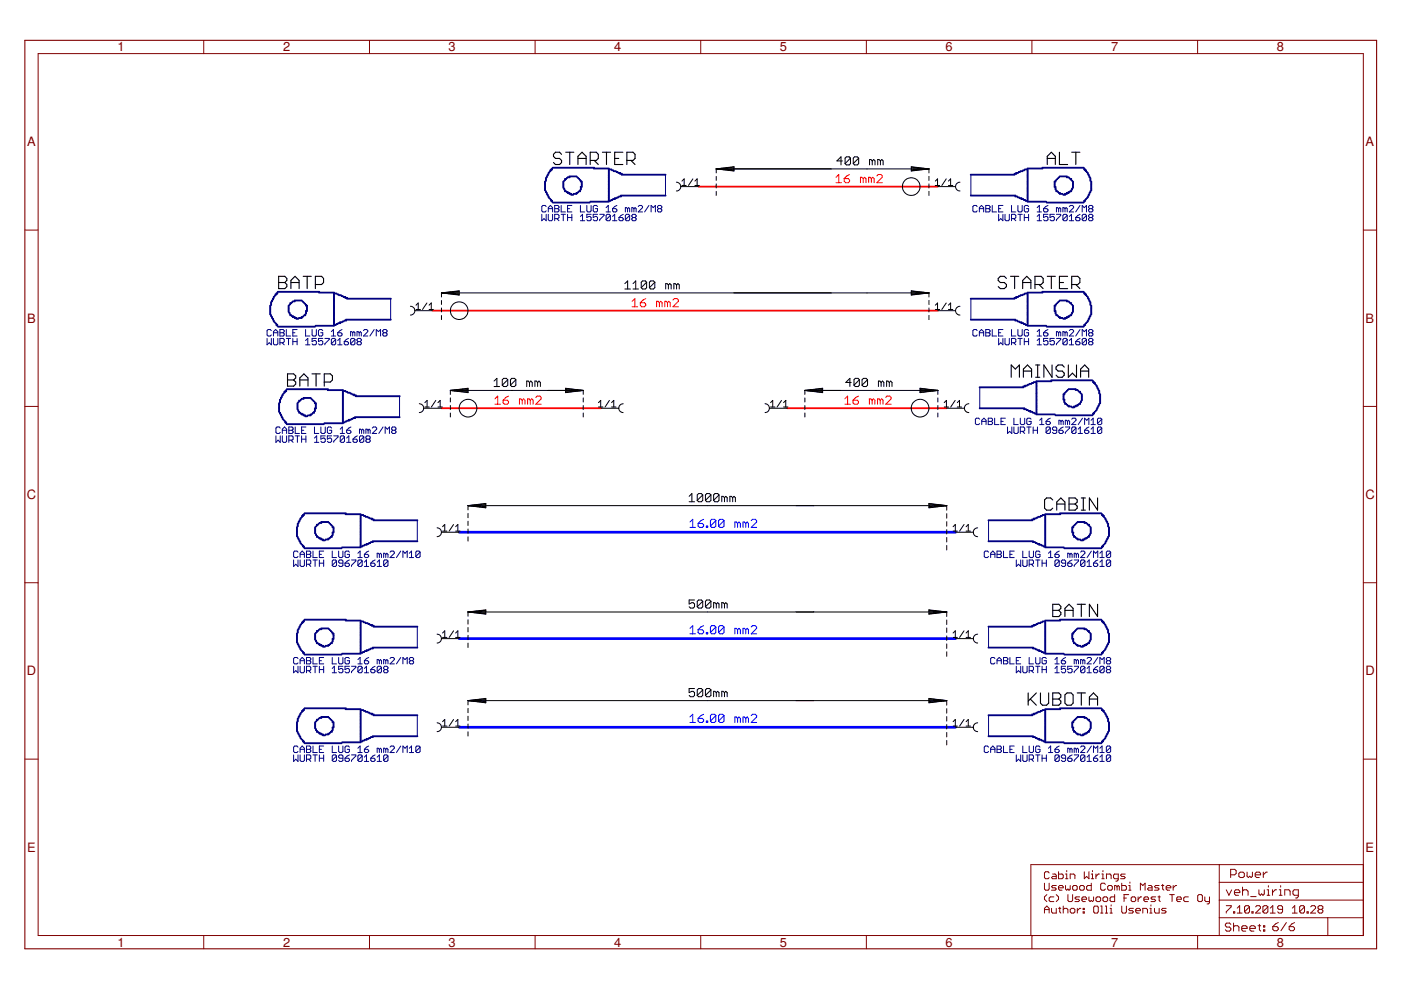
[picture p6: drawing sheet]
<svg xmlns="http://www.w3.org/2000/svg" width="297mm" height="210mm" viewBox="0 0 297 210" stroke-linecap="round" stroke-linejoin="round" font-family="sans-serif">
<defs><g id="words">
<g font-size="2.7" fill="#800000">
<text x="24.9" y="10.9">1</text>
<text x="60" y="10.9">2</text>
<text x="95.1" y="10.9">3</text>
<text x="130.2" y="10.9">4</text>
<text x="165.4" y="10.9">5</text>
<text x="200.5" y="10.9">6</text>
<text x="235.6" y="10.9">7</text>
<text x="270.7" y="10.9">8</text>
<text x="5.8" y="31">A</text>
<text x="289.5" y="31">A</text>
<text x="5.8" y="68.4">B</text>
<text x="289.5" y="68.4">B</text>
<text x="5.7" y="105.8">C</text>
<text x="289.5" y="105.8">C</text>
<text x="5.7" y="143.2">D</text>
<text x="289.5" y="143.2">D</text>
<text x="5.8" y="180.6">E</text>
<text x="289.5" y="180.6">E</text>
<text x="24.9" y="200.7">1</text>
<text x="60" y="200.7">2</text>
<text x="95.1" y="200.7">3</text>
<text x="130.2" y="200.7">4</text>
<text x="165.4" y="200.7">5</text>
<text x="200.5" y="200.7">6</text>
<text x="235.6" y="200.7">7</text>
<text x="270.7" y="200.7">8</text>
</g>
</g></defs>
<g fill="none" stroke="#800000" stroke-width=".21">
<path d="M8.1 11.4h281v187h-281zM43.2 8.6v2.8M78.3 8.6v2.8M113.5 8.6v2.8M148.6 8.6v2.8M183.7 8.6v2.8M218.8 8.6v2.8M253.9 8.6v2.8M5.3 48.8h2.8M289.1 48.8h2.8M5.3 86.2h2.8M289.1 86.2h2.8"/>
<path d="M5.3 123.5h2.8M289.1 123.5h2.8M5.3 161h2.8M289.1 161h2.8M43.2 198.4v2.8M78.3 198.4v2.8M113.5 198.4v2.8M148.6 198.4v2.8M183.7 198.4v2.8M218.8 198.4v2.8M221.4 187.3v1.2l.3 .2h.5l.2-.2v-1.2M221.4 193.6v-1l.6-.5 .4 .5v1"/>
<path d="M221.4 192.8h1M222 189.7l-.6 .5v.5l.6 .5M222.4 185.1l-.2-.3h-.5l-.3 .3v1l.3 .2h.5l.2-.2M222.9 192.6v.7l.3 .3h.7v-1M223.2 185.3h.5l.2 .3v.7h-.7l-.3-.2 .3-.3h.7M223.4 190.2h-.7l-.3 .2v.5l.3 .3h.7M223.9 189.7l.5 .5v.5l-.5 .5M223.9 187.7h-.7l-.3 .3 .3 .2h.5l.2 .3-.2 .2h-.8M224.4 184.8v1.5h.8l.2-.2v-.5l-.2-.3h-.8M224.4 188.2h1v-.2l-.2-.3h-.5l-.3 .3v.5l.3 .2h.5M224.4 192.6h.5M224.7 192.3v1l.2 .3"/>
<path d="M225.4 192.1v1.5M225.4 192.8l.3-.2h.5l.2 .2v.8M225.9 186.3h.5M225.9 185.3h.3v1M225.9 187.7v.8l.3 .2 .2-.2 .3 .2 .2-.2v-.8M226.2 184.6v.2M226.4 189.7v1.2l.3 .3h.5l.2-.3v-1.2M226.9 186.3v-1h.7l.3 .3v.7M227.2 192.6h.4l.3 .2v.5l-.3 .3h-.4l-.3-.3v-.5zM227.6 187.7h.6l.2 .3v.5l-.2 .2h-.6l-.2-.2v-.5zM228.4 192.6v1M228.9 190.2h-.7l-.3 .2 .3 .3h.4l.3 .2-.3 .3h-.7"/>
<path d="M229.2 187.7h.4l.3 .3v.5l-.3 .2h-.4l-.3-.2v-.5zM229.2 192.6h-.3l-.5 .5M229.4 190.7h1v-.3l-.3-.2h-.5l-.2 .2v.5l.2 .3h.5M229.6 192.6h.3v.2h-.3zM229.6 193.3h.3v.3h-.3zM229.9 184.8v1.5l.5-.5 .5 .5v-1.5M230.9 190.2v.7l.2 .3 .3-.3 .2 .3 .3-.3v-.7M231.4 186.3h.5M231.4 185.3h.2v1M231.4 187.3v1.4h-.8l-.2-.2v-.5l.2-.3h.8M231.6 184.6v.2M231.9 192.3l.2-.2h.5l.3 .2v1l-.3 .3h-.5l-.2-.3z"/>
<path d="M232.4 185.3v1M232.4 190.4l.2-.2h.5l.3 .2v.5l-.3 .3h-.5l-.2-.3zM233.1 185.3h-.2l-.5 .5M233.4 193.6h.4M233.4 192.1h.2v1.5M233.6 186.3h.5M233.6 185.3h.2v1M233.8 184.6v.2M234.1 190.2h.5l.2 .2v.5l-.2 .3h-.5l-.3-.3v-.5zM234.4 192.1h.2v1.5M234.4 187.5l-.3-.2h-.5l-.2 .2v1l.2 .2h.5l.3-.2M234.4 193.6h.4"/>
<path d="M234.6 186.3v-1h.8l.2 .3v.7M234.8 188l.3-.3h.5l.2 .3v.5l-.2 .2h-.5l-.3-.2zM235.4 192.6h.2v1M235.4 193.6h.4M235.6 191.9v.2M236.3 189.7v1.5h-.7l-.2-.3v-.5l.2-.2h.7M236.8 188l-.2-.3h-.3v1M236.8 188v.7M236.8 188l.3-.3 .2 .3v.7M237.1 186.3h-.8l-.2-.2v-.5l.2-.3h.8v1.3l-.3 .2h-.2M237.8 187.3v1.4h.8l.2-.2v-.5l-.2-.3h-.8M237.8 192.1v1.2l.3 .3h.5l.2-.3v-1.2"/>
<path d="M238.3 190.4h.5M238.6 185.3h-.8l-.2 .3 .2 .2h.5l.3 .3-.3 .2h-.7M239.3 188.7h.5M239.3 187.7h.3v1M239.3 189.7h-1v1.5M239.6 187v.3M240.1 190.2h.5l.2 .2v.5l-.2 .3h-.5l-.3-.3v-.5zM240.3 192.6h-.7l-.3 .2 .3 .3h.5l.2 .2-.2 .3h-.8M240.8 193.1h1l-.2-.5h-.6l-.2 .2v.5l.2 .3h.6M241.3 190.2v1M241.8 188.7v-1.4l.5 .4 .5-.4v1.4M242 190.2h-.2l-.5 .5"/>
<path d="M242.3 193.6v-1h.7l.3 .2v.8M242.5 190.7h1l-.2-.5h-.5l-.3 .2v.5l.3 .3h.5M243.5 187.7h.5l.3 .3v.7h-.8l-.2-.2 .2-.3h.8M243.8 193.6h.5M243.8 192.6h.2v1M244 191.9v.2M244.8 192.6v.7l.2 .3h.8v-1M245 190.2h-.7l-.3 .2 .3 .3h.5l.2 .2-.2 .3h-.8M245.5 190.2h.5M245.8 187.7h-.8l-.2 .3 .2 .2h.5l.3 .3-.3 .2h-.7M245.8 189.9v1l.2 .3M246.3 187.7h.5"/>
<path d="M246.5 187.5v1l.3 .2M247.2 188.2h1v-.2l-.2-.3h-.5l-.3 .3v.5l.3 .2h.5M247.2 192.6h-.7l-.2 .2 .2 .3h.5l.2 .2-.2 .3h-.7M248 189.7h1M248.5 189.7v1.5M248.7 187.7v1M249.5 187.7h-.3l-.5 .5M249.5 190.7h1l-.3-.5h-.5l-.2 .2v.5l.2 .3h.5M252 190.2h-.8l-.2 .2v.5l.2 .3h.8M253.9 198.4v2.8M253.9 189.9l.3-.2h.5l.2 .2v1l-.2 .3h-.5l-.3-.3zM255.4 190.2v.7l.3 .3h.7"/>
<path d="M256.4 190.2v1.2l-.2 .3h-.3M258.5 194.6h30.6M258.5 183.3v15.1M258.5 190.8h30.6M258.5 187.1h30.6M260 188.7l.6 1.1 .5-1.1M260 192h1v.3l-1 1v.3M260.9 185.5h.9l.3-.3v-.6l-.3-.3h-.9v1.8M261 196l-.3-.3h-.6l-.3 .3v.3l.3 .3h.6l.3 .2v.3l-.3 .3h-.6l-.3-.3M261.5 193.3h.3v.3h-.3zM261.5 195.7v1.7M261.5 196.6l.3-.3h.6l.3 .3v.8"/>
<path d="M261.7 189.3h1.2v-.3l-.3-.3h-.6l-.3 .3v.5l.3 .3h.6M262.3 193.6h1.1M262.3 192.6l.5-.6v1.6M262.7 185.2l.3-.3h.5l.3 .3v.6l-.3 .3h-.5l-.3-.3zM263.3 196.8h1.1v-.2l-.3-.3h-.6l-.2 .3v.5l.2 .3h.6M263.4 189l.3-.3h.6l.3 .3v.8M263.4 188.1v1.7M264.4 184.9v.9l.3 .3 .3-.3 .3 .3 .2-.3v-.9M264.9 192.3v1l-.3 .3h-.5l-.2-.3M264.9 192.3l-.3-.3h-.5l-.2 .3v1M264.9 192.3l-1 1M265 196.8h1.1v-.2l-.2-.3h-.6l-.3 .3v.5l.3 .3h.6"/>
<path d="M265.2 190.1h1.1M265.4 193.3h.3v.3h-.3zM266.1 185.5h1.2v-.3l-.3-.3h-.6l-.3 .3v.6l.3 .3h.6M266.2 192.3l.3-.3h.5l.3 .3v.3l-1.1 1h1.1M266.7 196.3h.6M266.9 188.7v.8l.3 .3 .3-.3 .3 .3 .3-.3v-.8M267 196v1.1l.3 .3M267.8 184.9v1.2M267.9 196.3h.3v.3h-.3zM267.9 197.1h.3v.3h-.3zM268.6 189.8h.6M268.6 188.7h.3v1.1"/>
<path d="M268.7 184.9h-.3l-.6 .6M268.8 192.3v1l-.3 .3h-.5l-.2-.3M268.8 192.3l-.3-.3h-.5l-.2 .3v1M268.8 192.3l-1 1M268.9 187.8v.3M269.3 193.6h1.1M269.3 192.6l.6-.6v1.6M269.8 188.7v1.1M269.9 196.5h.8l.3 .3v.2l-.3 .3h-.5l-.3-.3zM270.7 188.7h-.3l-.6 .6M271 195.6l-.6 .3-.5 .6M271.2 189.8h.6"/>
<path d="M271.2 188.7h.3v1.1M271.5 187.8v.3M271.9 192.8h-.8l-.2-.2v-.3l.2-.3h.6l.2 .3v1l-.2 .3h-.6l-.2-.3M272.4 189.8v-1.1h.9l.2 .3v.8M272.7 195.6l-1.1 1.7M273.3 196.5h.9l.3 .3v.2l-.3 .3h-.6l-.3-.3zM274 193.6h1M274 192.6l.5-.6v1.6M274.5 195.6l-.6 .3-.6 .6M275.3 189.8h-.9l-.3-.3v-.5l.3-.3h.9v1.4l-.3 .3h-.3M276.6 192.3v1l-.3 .3h-.5l-.3-.3M276.6 192.3l-.3-.3h-.5l-.3 .3v1"/>
<path d="M276.6 192.3l-1.1 1M277.1 193.3h.3v.3h-.3zM277.9 192.3l.3-.3h.5l.2 .3v.3l-1 1h1M279.7 192.8h.5M279.7 192.8l-.3 .3v.2l.3 .3h.5l.3-.3v-.2l-.3-.3M279.7 192.8l-.3-.2v-.3l.3-.3h.5l.3 .3v.3l-.3 .2M281.5 194.6v3.8M289.1 183.3h-70.5v15.1"/>
</g>
<path d="M5.3 8.6h286.6v192.6h-286.6z" fill="none" stroke="#800000" stroke-width=".23"/>
<path d="M148.1 39.6h50.7M91.7 65.9h107.1M93.6 86.6h33.8M166.9 86.6h33.8" fill="none" stroke="#f00" stroke-width=".38"/>
<g fill="none" stroke="#f00" stroke-width=".21">
<path d="M177.2 37.6l.6-.6v1.7M177.2 38.7h1.2M179 37.9h.9l.2 .3v.2l-.2 .3h-.6l-.3-.3zM180.1 37l-.5 .3-.6 .6M183 37.9l-.3-.3h-.3v1.1M183 37.9v.8M183 37.9l.3-.3 .3 .3v.8M184.7 37.9l-.2-.3h-.3v1.1M184.7 37.9v.8M184.7 37.9l.3-.3 .3 .3v.8M185.9 37.3l.3-.3h.6l.2 .3v.3l-1.1 1.1h1.1M134 63.9l.6-.6v1.7"/>
<path d="M134 65h1.2M135.8 64.2h.8l.3 .3v.2l-.3 .3h-.5l-.3-.3zM136.9 63.3l-.6 .3-.5 .6M139.8 64.2l-.3-.3h-.3v1.1M139.8 64.2v.8M139.8 64.2l.3-.3 .3 .3v.8M141.5 64.2l-.3-.3h-.3v1.1M141.5 64.2v.8M141.5 64.2l.3-.3 .3 .3v.8M142.7 63.6l.3-.3h.6l.2 .3v.3l-1.1 1.1h1.1M104.9 84.6l.6-.6v1.7M104.9 85.7h1.2"/>
<path d="M106.7 84.9h.8l.3 .2v.3l-.3 .3h-.5l-.3-.3zM107.8 84l-.5 .3-.6 .6M110.7 84.9l-.3-.3h-.3v1.1M110.7 84.9v.8M110.7 84.9l.3-.3 .3 .3v.8M112.4 84.9l-.2-.3h-.3v1.1M112.4 84.9v.8M112.4 84.9l.3-.3 .3 .3v.8M113.6 84.3l.3-.3h.6l.2 .3v.3l-1.1 1.1h1.1M179.1 85.7h1.2M179.1 84.6l.6-.6v1.7M180.9 84.9h.8l.3 .2v.3l-.3 .3h-.6l-.2-.3z"/>
<path d="M182 84l-.6 .3-.5 .6M184.9 84.9l-.3-.3h-.3v1.1M184.9 84.9v.8M184.9 84.9l.3-.3 .3 .3v.8M186.6 84.9l-.2-.3h-.3v1.1M186.6 84.9v.8M186.6 84.9l.3-.3 .3 .3v.8M187.8 84.3l.3-.3h.6l.2 .3v.3l-1.1 1.1h1.1"/>
</g>
<path d="M97.3 112.8h105.3M97.3 135.4h105.3M97.3 154.2h105.3" fill="none" stroke="#00f" stroke-width=".57"/>
<g fill="none" stroke="#00f" stroke-width=".21">
<path d="M146.3 110.7l.6-.6v1.7M146.3 111.8h1.1M148 111h.9l.3 .3v.2l-.3 .3h-.6l-.3-.3zM149.2 110.1l-.6 .3-.6 .6M149.8 111.5h.3v.3h-.3zM151.8 110.4l-.3-.3h-.6l-.3 .3v1.1M151.8 110.4v1.1l-.3 .3h-.6l-.3-.3M151.8 110.4l-1.2 1.1M153.5 110.4l-.3-.3h-.6l-.2 .3v1.1M153.5 110.4v1.1l-.3 .3h-.6l-.2-.3M153.5 110.4l-1.1 1.1M156.4 111l-.3-.3h-.3v1.1"/>
<path d="M156.4 111v.8M156.4 111l.3-.3 .3 .3v.8M158.1 111l-.3-.3h-.3v1.1M158.1 111v.8M158.1 111l.3-.3 .3 .3v.8M159.3 110.4l.3-.3h.5l.3 .3v.3l-1.1 1.1h1.1M146.3 133.2l.6-.5v1.7M146.3 134.4h1.1M148 133.5h.9l.3 .3v.3l-.3 .3h-.6l-.3-.3zM149.2 132.7l-.6 .2-.6 .6M149.8 134.1h.3v.3h-.3zM151.8 132.9v1.2l-.3 .3h-.6l-.3-.3"/>
<path d="M151.8 132.9l-.3-.2h-.6l-.3 .2v1.2M151.8 132.9l-1.2 1.2M153.5 132.9v1.2l-.3 .3h-.6l-.2-.3M153.5 132.9l-.3-.2h-.6l-.2 .2v1.2M153.5 132.9l-1.1 1.2M156.4 133.5l-.3-.3h-.3v1.2M156.4 133.5v.9M156.4 133.5l.3-.3 .3 .3v.9M158.1 133.5l-.3-.3h-.3v1.2M158.1 133.5v.9M158.1 133.5l.3-.3 .3 .3v.9M159.3 132.9l.3-.2h.5l.3 .2v.3l-1.1 1.2h1.1"/>
<path d="M146.3 152l.6-.6v1.8M146.3 153.2h1.1M148 152.3h.9l.3 .3v.3l-.3 .3h-.6l-.3-.3zM149.2 151.4l-.6 .3-.6 .6M149.8 152.9h.3v.3h-.3zM151.8 151.7l-.3-.3h-.6l-.3 .3v1.2M151.8 151.7v1.2l-.3 .3h-.6l-.3-.3M151.8 151.7l-1.2 1.2M153.5 151.7l-.3-.3h-.6l-.2 .3v1.2M153.5 151.7v1.2l-.3 .3h-.6l-.2-.3M153.5 151.7l-1.1 1.2M156.4 152.3l-.3-.3h-.3v1.2"/>
<path d="M156.4 152.3v.9M156.4 152.3l.3-.3 .3 .3v.9M158.1 152.3l-.3-.3h-.3v1.2M158.1 152.3v.9M158.1 152.3l.3-.3 .3 .3v.9M159.3 151.7l.3-.3h.5l.3 .3v.3l-1.1 1.2h1.1"/>
</g>
<g fill="none" stroke="#000" stroke-width=".21">
<path d="M143.4 38.6l.7 .3 .2 .7M144.3 39.6l-.2 .6-.7 .3M144.3 39.6h3.8M144.6 39.3h.9M144.6 38.4l.5-.5v1.4M146.9 37.9l-.9 1.4M147.3 38.4l.5-.5v1.4M147.3 39.3h1M151.8 35.8h45.2M151.8 35.8l3.8-.5v1zM151.8 35.8l3.8 .2M151.8 35.8l3.8 .4"/>
<path d="M151.8 35.8v.9M151.8 37.4v.8M151.8 39v.9M155.6 35.6l-3.8 .2M155.6 35.4l-3.8 .4M178.6 34.1h-1.2l.9-.8v1.7M180.3 33.5l-.3-.2h-.5l-.3 .2v1.2M180.3 33.5v1.2l-.3 .3h-.5l-.3-.3M180.3 33.5l-1.1 1.2M182.1 33.5l-.3-.2h-.6l-.3 .2v1.2M182.1 33.5v1.2l-.3 .3h-.6l-.3-.3M182.1 33.5l-1.2 1.2"/>
<path d="M184.9 34.1l-.2-.3h-.3v1.2M184.9 34.1v.9M184.9 34.1l.3-.3 .3 .3v.9M186.7 34.1l-.3-.3h-.3v1.2M186.7 34.1v.9M186.7 34.1l.3-.3 .2 .3v.9M193.2 35.3l3.8 .5-3.8 .5zM193.2 35.6l3.8 .2M193.2 35.4l3.8 .4M197 35.8v.9M197 37.4v.8M197 39v.9"/>
<path d="M197 35.8l-3.8 .2M197 35.8l-3.8 .4M198.3 38.4l.5-.5v1.4M198.3 39.3h.9M198.8 39.6h3.8M200.6 37.9l-.9 1.4M201.1 38.4l.4-.5v1.4M201.1 39.3h.9M202.6 39.6l.3 .6 .6 .3M203.5 38.6l-.6 .3-.3 .7M137.1 59.8v1.2l-.3 .3h-.6l-.2-.3M137.1 59.8l-.3-.2h-.6l-.2 .2v1.2"/>
<path d="M137.1 59.8l-1.1 1.2M138.8 59.8v1.2l-.3 .3h-.5l-.3-.3M138.8 59.8l-.3-.2h-.5l-.3 .2v1.2M138.8 59.8l-1.1 1.2M151.8 40.6v.8M197 40.6v.8M87 64.9l.7 .3 .3 .7M88 65.9l-.3 .6-.7 .3M88 65.9h3.7M88.2 64.7l.5-.5v1.4M88.2 65.6h.9M90.5 64.2l-.9 1.4"/>
<path d="M91 65.6h.9M91 64.7l.4-.5v1.4M93.6 62.1v.9M93.6 63.7v.9M93.6 65.3v.8M93.6 66.9v.9M93.6 62.1h103.4M93.6 62.1l3.7-.4v.9zM93.6 62.1l3.7 .2M93.6 62.1l3.7 .4M97.3 61.9l-3.7 .2M97.3 61.7l-3.7 .4"/>
<path d="M132.5 60.1l.6-.5v1.7M132.5 61.3h1.1M134.2 61.3h1.2M134.2 60.1l.6-.5v1.7M141.7 60.4l-.3-.3h-.3v1.2M141.7 60.4v.9M141.7 60.4l.3-.3 .3 .3v.9M143.4 60.4l-.2-.3h-.3v1.2M143.4 60.4v.9M143.4 60.4l.3-.3 .3 .3v.9M193.2 61.7l3.8 .4-3.8 .5zM193.2 61.9l3.8 .2"/>
<path d="M193.2 61.7l3.8 .4M197 62.1l-3.8 .2M197 62.1l-3.8 .4M197 62.1v.9M197 63.7v.9M197 65.3v.8M197 66.9v.9M198.3 65.6h.9M198.3 64.7l.5-.5v1.4M198.8 65.9h3.8M200.6 64.2l-.9 1.4M201.1 65.6h.9"/>
<path d="M201.1 64.7l.4-.5v1.4M202.6 65.9l.3 .6 .6 .3M203.5 64.9l-.6 .3-.3 .7M88.9 85.6l.7 .3 .2 .7M89.8 86.6l-.2 .6-.7 .3M89.8 86.6h3.8M90.1 85.4l.5-.5v1.4M90.1 86.3h.9M92.4 84.9l-.9 1.4M92.9 86.3h.9M92.9 85.4l.4-.5v1.4M95.5 82.8h28.2"/>
<path d="M95.5 82.8l3.7-.5v.9zM95.5 82.8l3.7 .2M95.5 82.8l3.7 .4M95.5 82.8v.8M95.5 84.4v.8M95.5 86v.8M95.5 87.6v.8M99.2 82.6l-3.7 .2M99.2 82.4l-3.7 .4M104.8 80.8l.5-.6v1.8M104.8 82h1.1M107.7 80.5v1.2l-.3 .3h-.6l-.3-.3"/>
<path d="M107.7 80.5l-.3-.3h-.6l-.3 .3v1.2M107.7 80.5l-1.2 1.2M109.4 80.5v1.2l-.3 .3h-.6l-.3-.3M109.4 80.5l-.3-.3h-.6l-.3 .3v1.2M109.4 80.5l-1.2 1.2M112.3 81.1l-.3-.3h-.3v1.2M112.3 81.1v.9M112.3 81.1l.2-.3 .3 .3v.9M114 81.1l-.3-.3h-.3v1.2M114 81.1v.9M114 81.1l.3-.3 .3 .3v.9M119.9 82.3l3.8 .5-3.8 .4z"/>
<path d="M119.9 82.6l3.8 .2M119.9 82.4l3.8 .4M123.7 82.8l-3.8 .2M123.7 82.8l-3.8 .4M123.7 82.8v.8M123.7 84.4v.8M123.7 86v.8M123.7 87.6v.8M126.9 86.3h.9M126.9 85.4l.5-.5v1.4M127.4 86.6h3.8M129.2 84.9l-.9 1.4"/>
<path d="M129.7 85.4l.4-.5v1.4M129.7 86.3h.9M131.2 86.6l.3 .6 .6 .3M132.1 85.6l-.6 .3-.3 .7M162.2 85.6l.7 .3 .2 .7M163.1 86.6l-.2 .6-.7 .3M163.1 86.6h3.8M163.4 86.3h.9M163.4 85.4l.4-.5v1.4M165.7 84.9l-.9 1.4M166.1 86.3h1M166.1 85.4l.5-.5v1.4"/>
<path d="M170.6 82.8h28.2M170.6 82.8l3.8-.5v.9zM170.6 82.8l3.8 .2M170.6 82.8l3.8 .4M170.6 82.8v.8M170.6 84.4v.8M170.6 86v.8M170.6 87.6v.8M174.4 82.6l-3.8 .2M174.4 82.4l-3.8 .4M180.5 81.1h-1.2l.9-.9v1.8M182.2 80.5v1.2l-.3 .3h-.6l-.2-.3"/>
<path d="M182.2 80.5l-.3-.3h-.6l-.2 .3v1.2M182.2 80.5l-1.1 1.2M183.9 80.5v1.2l-.3 .3h-.5l-.3-.3M183.9 80.5l-.3-.3h-.5l-.3 .3v1.2M183.9 80.5l-1.1 1.2M186.8 81.1l-.3-.3h-.3v1.2M186.8 81.1v.9M186.8 81.1l.3-.3 .3 .3v.9M188.6 81.1l-.3-.3h-.3v1.2M188.6 81.1v.9M188.6 81.1l.2-.3 .3 .3v.9M195.1 82.3l3.7 .5-3.7 .4z"/>
<path d="M195.1 82.6l3.7 .2M195.1 82.4l3.7 .4M198.8 82.8l-3.7 .2M198.8 82.8l-3.7 .4M198.8 82.8v.8M198.8 84.4v.8M198.8 86v.8M198.8 87.6v.8M200.2 86.3h.9M200.2 85.4l.5-.5v1.4M200.7 86.6h3.8M202.5 84.9l-.9 1.4"/>
<path d="M203 86.3h.9M203 85.4l.4-.5v1.4M204.5 86.6l.2 .6 .7 .3M205.4 85.6l-.7 .3-.2 .7M92.7 111.9l.6 .3 .3 .6M93.6 112.8l-.3 .7-.6 .3M93.6 112.8h3.7M93.8 111.7l.5-.5v1.4M93.8 112.6h1M96.2 111.2l-1 1.4M96.6 111.7l.5-.5v1.4M96.6 112.6h.9"/>
<path d="M99.2 107.2v.9M99.2 108.9v.9M99.2 110.5v.9M99.2 112.2v.9M99.2 113.8v.9M99.2 107.2l3.8-.5v1zM99.2 107.2h101.5M99.2 107.2l3.8 .2M99.2 107.2l3.8 .4M103 107l-3.8 .2M103 106.8l-3.8 .4M146.1 105.2l.6-.6v1.8"/>
<path d="M146.1 106.4h1.2M149 104.9l-.3-.3h-.6l-.3 .3v1.2M149 104.9v1.2l-.3 .3h-.6l-.3-.3M149 104.9l-1.2 1.2M150.7 104.9l-.3-.3h-.5l-.3 .3v1.2M150.7 104.9v1.2l-.3 .3h-.5l-.3-.3M150.7 104.9l-1.1 1.2M152.4 104.9l-.2-.3h-.6l-.3 .3v1.2M152.4 104.9v1.2l-.2 .3h-.6l-.3-.3M152.4 104.9l-1.1 1.2M153.6 105.5l-.3-.3h-.3v1.2M153.6 105.5v.9"/>
<path d="M153.6 105.5l.3-.3 .3 .3v.9M155.3 105.5l-.3-.3h-.3v1.2M155.3 105.5v.9M155.3 105.5l.3-.3 .3 .3v.9M197 106.7l3.7 .5-3.7 .5zM197 107l3.7 .2M197 106.8l3.7 .4M200.7 107.2v1M200.7 108.9v1M200.7 110.6v.9M200.7 112.3v.9M200.7 114v.9"/>
<path d="M200.7 115.7v.9M200.7 107.2l-3.7 .2M200.7 107.2l-3.7 .4M202.1 111.7l.4-.5v1.4M202.1 112.6h.9M202.6 112.8h3.8M204.4 111.2l-.9 1.4M204.8 111.7l.5-.5v1.4M204.8 112.6h1M206.4 112.8l.2 .7 .7 .3M207.3 111.9l-.7 .3-.2 .6M92.7 134.5l.6 .2 .3 .7"/>
<path d="M93.6 135.4l-.3 .7-.6 .2M93.6 135.4h3.7M93.8 134.2l.5-.4v1.3M93.8 135.1h1M96.2 133.8l-1 1.3M96.6 135.1h.9M96.6 134.2l.5-.4v1.3M99.2 129.8v.9M99.2 131.4v.9M99.2 133.1v.9M99.2 134.7v.9M99.2 136.4v.9"/>
<path d="M99.2 129.8h101.5M99.2 129.8l3.8-.5v.9zM99.2 129.8l3.8 .1M99.2 129.8l3.8 .3M103 129.6l-3.8 .2M103 129.4l-3.8 .4M147.3 127.2h-1.2v.9l.6-.3h.3l.3 .3v.6l-.3 .2h-.6l-.3-.2M149 127.5l-.3-.3h-.6l-.3 .3v1.2M149 127.5v1.2l-.3 .2h-.6l-.3-.2M149 127.5l-1.2 1.2M150.7 127.5l-.3-.3h-.5l-.3 .3v1.2M150.7 127.5v1.2l-.3 .2h-.5l-.3-.2"/>
<path d="M150.7 127.5l-1.1 1.2M151.9 128.1v.8M151.9 128.1l-.3-.3h-.3v1.1M151.9 128.1l.3-.3 .2 .3v.8M153.6 128.1l-.3-.3h-.3v1.1M153.6 128.1v.8M153.6 128.1l.3-.3 .3 .3v.8M197 129.3l3.7 .5-3.7 .4zM197 129.6l3.7 .2M197 129.4l3.7 .4M200.7 129.8l-3.7 .1M200.7 129.8l-3.7 .3"/>
<path d="M200.7 129.8v.9M200.7 131.4v1M200.7 133.1v1M200.7 134.8v1M200.7 136.5v1M200.7 138.2v.9M202.1 135.1h.9M202.1 134.2l.4-.4v1.3M202.6 135.4h3.8M204.4 133.8l-.9 1.3M204.8 135.1h1M204.8 134.2l.5-.4v1.3"/>
<path d="M206.4 135.4l.2 .7 .7 .2M207.3 134.5l-.7 .2-.2 .7M92.7 153.2l.6 .3 .3 .7M93.6 154.2l-.3 .7-.6 .2M93.6 154.2h3.7M93.8 153l.5-.5v1.4M93.8 153.9h1M96.2 152.5l-1 1.4M96.6 153l.5-.5v1.4M96.6 153.9h.9M99.2 148.5v1M99.2 150.2v.9"/>
<path d="M99.2 151.8v1M99.2 153.5v.9M99.2 155.2v.9M99.2 148.5l3.8-.4v.9zM99.2 148.5h101.5M99.2 148.5l3.8 .2M99.2 148.5l3.8 .4M103 148.4l-3.8 .1M103 148.2l-3.8 .3M147.3 146h-1.2v.9l.6-.3h.3l.3 .3v.5l-.3 .3h-.6l-.3-.3M149 146.3l-.3-.3h-.6l-.3 .3v1.1M149 146.3v1.1l-.3 .3h-.6l-.3-.3"/>
<path d="M149 146.3l-1.2 1.1M150.7 146.3l-.3-.3h-.5l-.3 .3v1.1M150.7 146.3v1.1l-.3 .3h-.5l-.3-.3M150.7 146.3l-1.1 1.1M151.9 146.9v.8M151.9 146.9l-.3-.3h-.3v1.1M151.9 146.9l.3-.3 .2 .3v.8M153.6 146.9l-.3-.3h-.3v1.1M153.6 146.9v.8M153.6 146.9l.3-.3 .3 .3v.8M197 148.1l3.7 .4-3.7 .5zM197 148.4l3.7 .1"/>
<path d="M197 148.2l3.7 .3M200.7 148.5v1M200.7 150.2v1M200.7 151.9v1M200.7 153.6v1M200.7 155.3v1M200.7 157v.9M200.7 148.5l-3.7 .2M200.7 148.5l-3.7 .4M202.1 153l.4-.5v1.4M202.1 153.9h.9M202.6 154.2h3.8"/>
<path d="M204.4 152.5l-.9 1.4M204.8 153l.5-.5v1.4M204.8 153.9h1M206.4 154.2l.2 .7 .7 .2M207.3 153.2l-.7 .3-.2 .7"/>
<circle cx="193.2" cy="39.6" r="1.88"/>
<circle cx="97.4" cy="65.9" r="1.88"/>
<circle cx="99.2" cy="86.5" r="1.88"/>
<circle cx="195.1" cy="86.5" r="1.87"/>
</g>
<g fill="none" stroke="#000" stroke-width=".23">
<path d="M119.1 32.7l-.5-.4h-.8l-.5 .4v.4l.5 .5h.8l.5 .4v.5l-.5 .4h-.8l-.5-.4M119.9 32.3h1.8M120.8 32.3v2.6M122.5 33.6h1.8M122.5 34.9v-1.8l.9-.8 .9 .8v1.8M125.1 34h1.3l.5-.4v-.9l-.5-.4h-1.3v2.6M126 34l.9 .9M127.7 32.3h1.8M128.6 32.3v2.6M130.3 33.6h.9M132.1 32.3h-1.8v2.6h1.8M132.9 34h1.3l.4-.4v-.9l-.4-.4h-1.3v2.6"/>
<path d="M133.8 34l.8 .9M222 34.9v-1.8l.9-.8 .9 .8v1.8M222 33.6h1.8M224.6 32.3v2.6h1.8M227.2 32.3h1.8M228.1 32.3v2.6M59.1 58.6h1.3l.4 .4v.5l-.4 .4 .4 .4v.5l-.4 .4h-1.3zM59.1 59.9h1.3M61.7 59.9h1.7M64.3 58.6h1.7M65.1 58.6v2.6M213.4 59l-.5-.4h-.8l-.5 .4v.5l.5 .4h.8l.5 .4v.5l-.5 .4h-.8l-.5-.4"/>
<path d="M214.2 58.6h1.8M215.1 58.6v2.6M216.8 59.9h1.8M222 58.6h1.8M222.9 58.6v2.6M224.6 59.9h.9M226.4 58.6h-1.8v2.6h1.8M61 79.3h1.3l.4 .4v.4l-.4 .5 .4 .4v.4l-.4 .5h-1.3zM61.7 61.2v-1.7l.8-.9 .9 .9v1.7M66.1 79.3h1.8M66.9 60.3h1.3l.4-.4v-.9l-.4-.4h-1.3v2.6M67 79.3v2.6"/>
<path d="M214.4 80v-2.6l.9 .9 .8-.9v2.6M216.8 61.2v-1.7l.9-.9 .9 .9v1.7M217 80v-1.7l.8-.9 .9 .9v1.7M217 78.7h1.7M219.4 60.3h1.3l.5-.4v-.9l-.5-.4h-1.3v2.6M219.6 80h.9M219.6 77.4h.9M220 77.4v2.6M220.3 60.3l.9 .9M223.1 77.4v2.6l-1.8-2.6v2.6M225.6 77.8l-.4-.4h-.9l-.4 .4v.5l.4 .4h.9l.4 .4v.4l-.4 .5h-.9l-.4-.5M226.5 77.4v2.6l.9-.9 .8 .9v-2.6"/>
<path d="M227.2 60.3h1.3l.5-.4v-.9l-.5-.4h-1.3v2.6M228.1 60.3l.9 .9M229.1 78.7h1.7M229.1 80v-1.7l.9-.9 .8 .9v1.7M61 80.6h1.3M63.6 80.6h1.7M63.6 81.9v-1.8l.8-.8 .9 .8v1.8M68.7 81h1.3l.5-.4v-.9l-.5-.4h-1.3v2.6M223.2 106l-.4-.4h-.9l-.4 .4v1.7l.4 .5h.9l.4-.5M224 108.2v-1.8l.9-.8 .9 .8v1.8M224 106.9h1.8M226.7 105.6h1.2l.5 .4v.4l-.5 .5 .5 .4v.4l-.5 .5h-1.2z"/>
<path d="M226.7 106.9h1.2M229.3 105.6h.8M229.3 108.2h.8M229.7 105.6v2.6M232.7 105.6v2.6l-1.7-2.6v2.6M223.2 128.1h1.3l.4 .5v.4l-.4 .4 .4 .5v.4l-.4 .4h-1.3zM223.2 129.4h1.3M225.8 129.4h1.7M225.8 130.7v-1.7l.9-.9 .8 .9v1.7M228.4 128.1h1.7M229.3 128.1v2.6M232.7 128.1v2.6l-1.7-2.6v2.6"/>
<path d="M218 146.9v2.6M218.4 148.2l1.3 1.3M219.7 146.9l-1.7 1.8M220.6 146.9v2.2l.4 .4h.9l.4-.4v-2.2M223.2 146.9h1.3l.4 .4v.5l-.4 .4 .4 .5v.4l-.4 .4h-1.3zM223.2 148.2h1.3M225.8 147.3l.4-.4h.9l.4 .4v1.8l-.4 .4h-.9l-.4-.4zM228.4 146.9h1.7M229.3 146.9v2.6M231 149.5v-1.7l.8-.9 .9 .9v1.7M231 148.2h1.7"/>
</g>
<g fill="#000080" stroke="#000080" stroke-width=".21">
<path d="M60.7 89.9h8v.1h-8z"/>
<path d="M60.6 89.7h.1v.1h-.1z"/>
<path d="M68.7 89.7h4.1v.1h-4.1z"/>
<path d="M60.4 89.5h.4v.1h-.4z"/>
<path d="M72.6 89.5h.6v.1h-.6z"/>
<path d="M60.4 89.3h.2v.2h-.2z"/>
<path d="M72.6 89.3h.2v.2h-.2z"/>
<path d="M73.2 89.3h.3v.2h-.3z"/>
<path d="M60.2 89.1h.2v.2h-.2z"/>
<path d="M72.6 89.1h.2v.2h-.2z"/>
<path d="M73.5 89.1h.6v.2h-.6z"/>
<path d="M60 88.9h.2v.2h-.2z"/>
<path d="M72.6 88.9h.2v.2h-.2z"/>
<path d="M73.9 88.9h.5v.2h-.5z"/>
<path d="M59.8 88.7h.2v.2h-.2z"/>
<path d="M72.6 88.7h.2v.2h-.2z"/>
<path d="M74.4 88.7h.4v.2h-.4z"/>
<path d="M59.8 88.5h.2v.2h-.2z"/>
<path d="M72.6 88.5h.2v.2h-.2z"/>
<path d="M74.8 88.5h.6v.2h-.6z"/>
<path d="M59.6 88.4h.2v.1h-.2z"/>
<path d="M72.6 88.4h.2v.1h-.2z"/>
<path d="M75.2 88.4h9.6v.1h-9.6z"/>
<path d="M59.6 88.2h.2v.1h-.2z"/>
<path d="M64.6 88.2h.6v.1h-.6z"/>
<path d="M72.6 88.2h.2v.1h-.2z"/>
<path d="M59.5 88h.1v.2h-.1z"/>
<path d="M64.3 88h.5v.2h-.5z"/>
<path d="M65.2 88h.7v.2h-.7z"/>
<path d="M72.6 88h.2v.2h-.2z"/>
<path d="M59.5 87.8h.1v.2h-.1z"/>
<path d="M63.9 87.8h.6v.2h-.6z"/>
<path d="M65.7 87.8h.4v.2h-.4z"/>
<path d="M72.6 87.8h.2v.2h-.2z"/>
<path d="M59.3 87.6h.2v.2h-.2z"/>
<path d="M63.7 87.6h.4v.2h-.4z"/>
<path d="M66.1 87.6h.2v.2h-.2z"/>
<path d="M72.6 87.6h.2v.2h-.2z"/>
<path d="M59.3 87.4h.2v.2h-.2z"/>
<path d="M63.4 87.4h.3v.2h-.3z"/>
<path d="M66.3 87.4h.4v.2h-.4z"/>
<path d="M72.6 87.4h.2v.2h-.2z"/>
<path d="M59.1 87.2h.2v.2h-.2z"/>
<path d="M63.4 87.2h.1v.2h-.1z"/>
<path d="M66.5 87.2h.2v.2h-.2z"/>
<path d="M72.6 87.2h.2v.2h-.2z"/>
<path d="M59.1 87.1h.2v.1h-.2z"/>
<path d="M63.2 87.1h.1v.1h-.1z"/>
<path d="M66.7 87.1h.1v.1h-.1z"/>
<path d="M72.6 87.1h.2v.1h-.2z"/>
<path d="M59.1 86.9h.2v.2h-.2z"/>
<path d="M63.2 86.9h.1v.2h-.1z"/>
<path d="M66.7 86.9h.1v.2h-.1z"/>
<path d="M72.6 86.9h.2v.2h-.2z"/>
<path d="M59.1 86.7h.2v.2h-.2z"/>
<path d="M63 86.7h.2v.2h-.2z"/>
<path d="M66.7 86.7h.1v.2h-.1z"/>
<path d="M72.6 86.7h.2v.2h-.2z"/>
<path d="M59.1 86.5h.2v.2h-.2z"/>
<path d="M63 86.5h.2v.2h-.2z"/>
<path d="M66.7 86.5h.4v.2h-.4z"/>
<path d="M72.6 86.5h.2v.2h-.2z"/>
<path d="M59.1 86.3h.2v.2h-.2z"/>
<path d="M63 86.3h.2v.2h-.2z"/>
<path d="M66.9 86.3h.1v.2h-.1z"/>
<path d="M72.6 86.3h.2v.2h-.2z"/>
<path d="M59.1 86.1h.2v.2h-.2z"/>
<path d="M63 86.1h.2v.2h-.2z"/>
<path d="M66.9 86.1h.1v.2h-.1z"/>
<path d="M72.6 86.1h.2v.2h-.2z"/>
<path d="M59.1 86h.2v.1h-.2z"/>
<path d="M63 86h.2v.1h-.2z"/>
<path d="M66.9 86h.1v.1h-.1z"/>
<path d="M72.6 86h.2v.1h-.2z"/>
<path d="M59.1 85.8h.2v.1h-.2z"/>
<path d="M63 85.8h.2v.1h-.2z"/>
<path d="M66.9 85.8h.1v.1h-.1z"/>
<path d="M72.6 85.8h.2v.1h-.2z"/>
<path d="M59.1 85.6h.2v.2h-.2z"/>
<path d="M63 85.6h.2v.2h-.2z"/>
<path d="M66.9 85.6h.1v.2h-.1z"/>
<path d="M72.6 85.6h.2v.2h-.2z"/>
<path d="M59.1 85.4h.2v.2h-.2z"/>
<path d="M63 85.4h.2v.2h-.2z"/>
<path d="M66.7 85.4h.4v.2h-.4z"/>
<path d="M72.6 85.4h.2v.2h-.2z"/>
<path d="M59.3 85.2h.2v.2h-.2z"/>
<path d="M63.2 85.2h.1v.2h-.1z"/>
<path d="M66.7 85.2h.1v.2h-.1z"/>
<path d="M72.6 85.2h.2v.2h-.2z"/>
<path d="M59.3 85h.2v.2h-.2z"/>
<path d="M63.4 85h.1v.2h-.1z"/>
<path d="M66.5 85h.2v.2h-.2z"/>
<path d="M72.6 85h.2v.2h-.2z"/>
<path d="M59.3 84.9h.2v.1h-.2z"/>
<path d="M63.4 84.9h.3v.1h-.3z"/>
<path d="M66.3 84.9h.2v.1h-.2z"/>
<path d="M72.6 84.9h.2v.1h-.2z"/>
<path d="M59.3 84.7h.2v.1h-.2z"/>
<path d="M63.7 84.7h.2v.1h-.2z"/>
<path d="M66.1 84.7h.2v.1h-.2z"/>
<path d="M72.6 84.7h.2v.1h-.2z"/>
<path d="M59.5 84.5h.1v.1h-.1z"/>
<path d="M63.9 84.5h.6v.1h-.6z"/>
<path d="M65.9 84.5h.2v.1h-.2z"/>
<path d="M72.6 84.5h.2v.1h-.2z"/>
<path d="M59.5 84.3h.1v.2h-.1z"/>
<path d="M64.3 84.3h1.6v.2h-1.6z"/>
<path d="M72.6 84.3h.2v.2h-.2z"/>
<path d="M59.6 84.1h.2v.2h-.2z"/>
<path d="M72.6 84.1h.2v.2h-.2z"/>
<path d="M59.6 83.9h.2v.2h-.2z"/>
<path d="M72.6 83.9h.2v.2h-.2z"/>
<path d="M75.4 83.9h9.4v.2h-9.4z"/>
<path d="M59.8 83.7h.2v.2h-.2z"/>
<path d="M72.6 83.7h.2v.2h-.2z"/>
<path d="M75 83.7h.5v.2h-.5z"/>
<path d="M59.8 83.6h.2v.1h-.2z"/>
<path d="M72.6 83.6h.2v.1h-.2z"/>
<path d="M74.6 83.6h.6v.1h-.6z"/>
<path d="M60 83.4h.2v.1h-.2z"/>
<path d="M72.6 83.4h.2v.1h-.2z"/>
<path d="M74.3 83.4h.3v.1h-.3z"/>
<path d="M60.2 83.2h.2v.2h-.2z"/>
<path d="M72.6 83.2h.2v.2h-.2z"/>
<path d="M73.7 83.2h.6v.2h-.6z"/>
<path d="M60.2 83h.4v.2h-.4z"/>
<path d="M72.6 83h.2v.2h-.2z"/>
<path d="M73.3 83h.4v.2h-.4z"/>
<path d="M60.4 82.8h.4v.2h-.4z"/>
<path d="M72.6 82.8h.7v.2h-.7z"/>
<path d="M60.6 82.6h.1v.2h-.1z"/>
<path d="M69.4 82.6h3.4v.2h-3.4z"/>
<path d="M60.7 82.4h8.9v.2h-8.9z"/>
<path d="M223.7 88h8v.1h-8z"/>
<path d="M231.7 87.8h.2v.1h-.2z"/>
<path d="M219.6 87.8h4.1v.1h-4.1z"/>
<path d="M231.7 87.6h.4v.2h-.4z"/>
<path d="M219.3 87.6h.5v.2h-.5z"/>
<path d="M231.9 87.4h.1v.2h-.1z"/>
<path d="M219.7 87.4h.1v.2h-.1z"/>
<path d="M218.9 87.4h.4v.2h-.4z"/>
<path d="M232.1 87.2h.1v.2h-.1z"/>
<path d="M219.7 87.2h.1v.2h-.1z"/>
<path d="M218.4 87.2h.5v.2h-.5z"/>
<path d="M232.2 87h.2v.2h-.2z"/>
<path d="M219.7 87h.1v.2h-.1z"/>
<path d="M218 87h.5v.2h-.5z"/>
<path d="M232.4 86.8h.2v.2h-.2z"/>
<path d="M219.7 86.8h.1v.2h-.1z"/>
<path d="M217.6 86.8h.4v.2h-.4z"/>
<path d="M232.4 86.7h.2v.1h-.2z"/>
<path d="M219.7 86.7h.1v.1h-.1z"/>
<path d="M217.1 86.7h.5v.1h-.5z"/>
<path d="M232.6 86.5h.2v.2h-.2z"/>
<path d="M219.7 86.5h.1v.2h-.1z"/>
<path d="M207.6 86.5h9.7v.2h-9.7z"/>
<path d="M232.6 86.3h.2v.2h-.2z"/>
<path d="M227.2 86.3h.6v.2h-.6z"/>
<path d="M219.7 86.3h.1v.2h-.1z"/>
<path d="M232.8 86.1h.2v.2h-.2z"/>
<path d="M227.6 86.1h.6v.2h-.6z"/>
<path d="M226.5 86.1h.7v.2h-.7z"/>
<path d="M219.7 86.1h.1v.2h-.1z"/>
<path d="M232.8 85.9h.2v.2h-.2z"/>
<path d="M228 85.9h.5v.2h-.5z"/>
<path d="M226.3 85.9h.4v.2h-.4z"/>
<path d="M219.7 85.9h.1v.2h-.1z"/>
<path d="M233 85.7h.2v.2h-.2z"/>
<path d="M228.3 85.7h.4v.2h-.4z"/>
<path d="M226.1 85.7h.2v.2h-.2z"/>
<path d="M219.7 85.7h.1v.2h-.1z"/>
<path d="M233 85.6h.2v.1h-.2z"/>
<path d="M228.7 85.6h.4v.1h-.4z"/>
<path d="M225.7 85.6h.4v.1h-.4z"/>
<path d="M219.7 85.6h.1v.1h-.1z"/>
<path d="M233.2 85.4h.1v.2h-.1z"/>
<path d="M228.9 85.4h.2v.2h-.2z"/>
<path d="M225.8 85.4h.1v.2h-.1z"/>
<path d="M219.7 85.4h.1v.2h-.1z"/>
<path d="M233.2 85.2h.1v.2h-.1z"/>
<path d="M229.1 85.2h.2v.2h-.2z"/>
<path d="M225.6 85.2h.1v.2h-.1z"/>
<path d="M219.7 85.2h.1v.2h-.1z"/>
<path d="M233.2 85h.1v.2h-.1z"/>
<path d="M229.1 85h.2v.2h-.2z"/>
<path d="M225.6 85h.1v.2h-.1z"/>
<path d="M219.7 85h.1v.2h-.1z"/>
<path d="M233.2 84.8h.1v.2h-.1z"/>
<path d="M229.3 84.8h.1v.2h-.1z"/>
<path d="M225.6 84.8h.1v.2h-.1z"/>
<path d="M219.7 84.8h.1v.2h-.1z"/>
<path d="M233.2 84.6h.1v.2h-.1z"/>
<path d="M229.3 84.6h.1v.2h-.1z"/>
<path d="M225.4 84.6h.4v.2h-.4z"/>
<path d="M219.7 84.6h.1v.2h-.1z"/>
<path d="M233.2 84.5h.1v.1h-.1z"/>
<path d="M229.3 84.5h.1v.1h-.1z"/>
<path d="M225.4 84.5h.2v.1h-.2z"/>
<path d="M219.7 84.5h.1v.1h-.1z"/>
<path d="M233.2 84.3h.1v.1h-.1z"/>
<path d="M229.3 84.3h.1v.1h-.1z"/>
<path d="M225.4 84.3h.2v.1h-.2z"/>
<path d="M219.7 84.3h.1v.1h-.1z"/>
<path d="M233.2 84.1h.1v.1h-.1z"/>
<path d="M229.3 84.1h.1v.1h-.1z"/>
<path d="M225.4 84.1h.2v.1h-.2z"/>
<path d="M219.7 84.1h.1v.1h-.1z"/>
<path d="M233.2 83.9h.1v.2h-.1z"/>
<path d="M229.3 83.9h.1v.2h-.1z"/>
<path d="M225.4 83.9h.2v.2h-.2z"/>
<path d="M219.7 83.9h.1v.2h-.1z"/>
<path d="M233.2 83.7h.1v.2h-.1z"/>
<path d="M229.3 83.7h.1v.2h-.1z"/>
<path d="M225.4 83.7h.2v.2h-.2z"/>
<path d="M219.7 83.7h.1v.2h-.1z"/>
<path d="M233.2 83.5h.1v.2h-.1z"/>
<path d="M229.3 83.5h.1v.2h-.1z"/>
<path d="M225.4 83.5h.4v.2h-.4z"/>
<path d="M219.7 83.5h.1v.2h-.1z"/>
<path d="M233 83.3h.2v.2h-.2z"/>
<path d="M229.1 83.3h.2v.2h-.2z"/>
<path d="M225.6 83.3h.1v.2h-.1z"/>
<path d="M219.7 83.3h.1v.2h-.1z"/>
<path d="M233 83.2h.2v.1h-.2z"/>
<path d="M228.9 83.2h.2v.1h-.2z"/>
<path d="M225.8 83.2h.1v.1h-.1z"/>
<path d="M219.7 83.2h.1v.1h-.1z"/>
<path d="M233 83h.2v.1h-.2z"/>
<path d="M228.7 83h.4v.1h-.4z"/>
<path d="M226 83h.1v.1h-.1z"/>
<path d="M219.7 83h.1v.1h-.1z"/>
<path d="M233 82.8h.2v.2h-.2z"/>
<path d="M228.5 82.8h.2v.2h-.2z"/>
<path d="M226.1 82.8h.2v.2h-.2z"/>
<path d="M219.7 82.8h.1v.2h-.1z"/>
<path d="M232.8 82.6h.2v.2h-.2z"/>
<path d="M228 82.6h.5v.2h-.5z"/>
<path d="M226.3 82.6h.2v.2h-.2z"/>
<path d="M219.7 82.6h.1v.2h-.1z"/>
<path d="M232.8 82.4h.2v.2h-.2z"/>
<path d="M226.5 82.4h1.7v.2h-1.7z"/>
<path d="M219.7 82.4h.1v.2h-.1z"/>
<path d="M232.6 82.2h.2v.2h-.2z"/>
<path d="M219.7 82.2h.1v.2h-.1z"/>
<path d="M232.6 82h.2v.2h-.2z"/>
<path d="M219.7 82h.1v.2h-.1z"/>
<path d="M207.6 82h9.5v.2h-9.5z"/>
<path d="M232.4 81.9h.2v.1h-.2z"/>
<path d="M219.7 81.9h.1v.1h-.1z"/>
<path d="M216.9 81.9h.5v.1h-.5z"/>
<path d="M232.4 81.7h.2v.2h-.2z"/>
<path d="M219.7 81.7h.1v.2h-.1z"/>
<path d="M217.3 81.7h.5v.2h-.5z"/>
<path d="M232.2 81.5h.2v.2h-.2z"/>
<path d="M219.7 81.5h.1v.2h-.1z"/>
<path d="M217.8 81.5h.4v.2h-.4z"/>
<path d="M232.1 81.3h.1v.2h-.1z"/>
<path d="M219.7 81.3h.1v.2h-.1z"/>
<path d="M218.2 81.3h.5v.2h-.5z"/>
<path d="M231.9 81.1h.3v.2h-.3z"/>
<path d="M219.7 81.1h.1v.2h-.1z"/>
<path d="M218.7 81.1h.4v.2h-.4z"/>
<path d="M231.7 80.9h.4v.2h-.4z"/>
<path d="M219.1 80.9h.7v.2h-.7z"/>
<path d="M231.7 80.8h.2v.1h-.2z"/>
<path d="M219.6 80.8h3.4v.1h-3.4z"/>
<path d="M222.8 80.6h8.9v.1h-8.9z"/>
<path d="M58.9 69.2h7.9v.1h-7.9z"/>
<path d="M58.7 69h.2v.2h-.2z"/>
<path d="M66.8 69h4.1v.2h-4.1z"/>
<path d="M58.5 68.8h.4v.2h-.4z"/>
<path d="M70.7 68.8h.6v.2h-.6z"/>
<path d="M58.5 68.6h.2v.2h-.2z"/>
<path d="M70.7 68.6h.2v.2h-.2z"/>
<path d="M71.3 68.6h.3v.2h-.3z"/>
<path d="M58.3 68.4h.2v.2h-.2z"/>
<path d="M70.7 68.4h.2v.2h-.2z"/>
<path d="M71.6 68.4h.6v.2h-.6z"/>
<path d="M58.1 68.2h.2v.2h-.2z"/>
<path d="M70.7 68.2h.2v.2h-.2z"/>
<path d="M72 68.2h.6v.2h-.6z"/>
<path d="M58 68.1h.1v.1h-.1z"/>
<path d="M70.7 68.1h.2v.1h-.2z"/>
<path d="M72.6 68.1h.3v.1h-.3z"/>
<path d="M58 67.9h.1v.2h-.1z"/>
<path d="M70.7 67.9h.2v.2h-.2z"/>
<path d="M72.9 67.9h.6v.2h-.6z"/>
<path d="M57.8 67.7h.2v.2h-.2z"/>
<path d="M70.7 67.7h.2v.2h-.2z"/>
<path d="M73.3 67.7h9.6v.2h-9.6z"/>
<path d="M57.8 67.5h.2v.2h-.2z"/>
<path d="M62.8 67.5h.5v.2h-.5z"/>
<path d="M70.7 67.5h.2v.2h-.2z"/>
<path d="M57.6 67.3h.2v.2h-.2z"/>
<path d="M62.4 67.3h.5v.2h-.5z"/>
<path d="M63.3 67.3h.8v.2h-.8z"/>
<path d="M70.7 67.3h.2v.2h-.2z"/>
<path d="M57.6 67.1h.2v.2h-.2z"/>
<path d="M62 67.1h.6v.2h-.6z"/>
<path d="M63.9 67.1h.3v.2h-.3z"/>
<path d="M70.7 67.1h.2v.2h-.2z"/>
<path d="M57.4 67h.2v.1h-.2z"/>
<path d="M61.8 67h.4v.1h-.4z"/>
<path d="M64.2 67h.2v.1h-.2z"/>
<path d="M70.7 67h.2v.1h-.2z"/>
<path d="M57.4 66.8h.2v.1h-.2z"/>
<path d="M61.5 66.8h.3v.1h-.3z"/>
<path d="M64.4 66.8h.4v.1h-.4z"/>
<path d="M70.7 66.8h.2v.1h-.2z"/>
<path d="M57.2 66.6h.2v.2h-.2z"/>
<path d="M61.5 66.6h.1v.2h-.1z"/>
<path d="M64.6 66.6h.2v.2h-.2z"/>
<path d="M70.7 66.6h.2v.2h-.2z"/>
<path d="M57.2 66.4h.2v.2h-.2z"/>
<path d="M61.3 66.4h.2v.2h-.2z"/>
<path d="M64.8 66.4h.2v.2h-.2z"/>
<path d="M70.7 66.4h.2v.2h-.2z"/>
<path d="M57.2 66.2h.2v.2h-.2z"/>
<path d="M61.3 66.2h.2v.2h-.2z"/>
<path d="M64.8 66.2h.2v.2h-.2z"/>
<path d="M70.7 66.2h.2v.2h-.2z"/>
<path d="M57.2 66h.2v.2h-.2z"/>
<path d="M61.1 66h.2v.2h-.2z"/>
<path d="M64.8 66h.2v.2h-.2z"/>
<path d="M70.7 66h.2v.2h-.2z"/>
<path d="M57.2 65.8h.2v.2h-.2z"/>
<path d="M61.1 65.8h.2v.2h-.2z"/>
<path d="M64.8 65.8h.4v.2h-.4z"/>
<path d="M70.7 65.8h.2v.2h-.2z"/>
<path d="M57.2 65.7h.2v.1h-.2z"/>
<path d="M61.1 65.7h.2v.1h-.2z"/>
<path d="M65 65.7h.2v.1h-.2z"/>
<path d="M70.7 65.7h.2v.1h-.2z"/>
<path d="M57.2 65.5h.2v.1h-.2z"/>
<path d="M61.1 65.5h.2v.1h-.2z"/>
<path d="M65 65.5h.2v.1h-.2z"/>
<path d="M70.7 65.5h.2v.1h-.2z"/>
<path d="M57.2 65.3h.2v.2h-.2z"/>
<path d="M61.1 65.3h.2v.2h-.2z"/>
<path d="M65 65.3h.2v.2h-.2z"/>
<path d="M70.7 65.3h.2v.2h-.2z"/>
<path d="M57.2 65.1h.2v.2h-.2z"/>
<path d="M61.1 65.1h.2v.2h-.2z"/>
<path d="M65 65.1h.2v.2h-.2z"/>
<path d="M70.7 65.1h.2v.2h-.2z"/>
<path d="M57.2 64.9h.2v.2h-.2z"/>
<path d="M61.1 64.9h.2v.2h-.2z"/>
<path d="M65 64.9h.2v.2h-.2z"/>
<path d="M70.7 64.9h.2v.2h-.2z"/>
<path d="M57.2 64.7h.2v.2h-.2z"/>
<path d="M61.1 64.7h.2v.2h-.2z"/>
<path d="M64.8 64.7h.4v.2h-.4z"/>
<path d="M70.7 64.7h.2v.2h-.2z"/>
<path d="M57.4 64.6h.2v.1h-.2z"/>
<path d="M61.3 64.6h.2v.1h-.2z"/>
<path d="M64.8 64.6h.2v.1h-.2z"/>
<path d="M70.7 64.6h.2v.1h-.2z"/>
<path d="M57.4 64.4h.2v.1h-.2z"/>
<path d="M61.5 64.4h.1v.1h-.1z"/>
<path d="M64.6 64.4h.2v.1h-.2z"/>
<path d="M70.7 64.4h.2v.1h-.2z"/>
<path d="M57.4 64.2h.2v.1h-.2z"/>
<path d="M61.5 64.2h.3v.1h-.3z"/>
<path d="M64.4 64.2h.2v.1h-.2z"/>
<path d="M70.7 64.2h.2v.1h-.2z"/>
<path d="M57.4 64h.2v.2h-.2z"/>
<path d="M61.8 64h.2v.2h-.2z"/>
<path d="M64.2 64h.2v.2h-.2z"/>
<path d="M70.7 64h.2v.2h-.2z"/>
<path d="M57.6 63.8h.2v.2h-.2z"/>
<path d="M62 63.8h.6v.2h-.6z"/>
<path d="M64.1 63.8h.1v.2h-.1z"/>
<path d="M70.7 63.8h.2v.2h-.2z"/>
<path d="M57.6 63.6h.2v.2h-.2z"/>
<path d="M62.4 63.6h1.7v.2h-1.7z"/>
<path d="M70.7 63.6h.2v.2h-.2z"/>
<path d="M57.8 63.4h.2v.2h-.2z"/>
<path d="M70.7 63.4h.2v.2h-.2z"/>
<path d="M57.8 63.2h.2v.2h-.2z"/>
<path d="M70.7 63.2h.2v.2h-.2z"/>
<path d="M73.5 63.2h9.4v.2h-9.4z"/>
<path d="M58 63.1h.1v.1h-.1z"/>
<path d="M70.7 63.1h.2v.1h-.2z"/>
<path d="M73.1 63.1h.6v.1h-.6z"/>
<path d="M58 62.9h.1v.2h-.1z"/>
<path d="M70.7 62.9h.2v.2h-.2z"/>
<path d="M72.7 62.9h.6v.2h-.6z"/>
<path d="M58.1 62.7h.2v.2h-.2z"/>
<path d="M70.7 62.7h.2v.2h-.2z"/>
<path d="M72.4 62.7h.3v.2h-.3z"/>
<path d="M58.3 62.5h.2v.2h-.2z"/>
<path d="M70.7 62.5h.2v.2h-.2z"/>
<path d="M71.8 62.5h.6v.2h-.6z"/>
<path d="M58.3 62.3h.4v.2h-.4z"/>
<path d="M70.7 62.3h.2v.2h-.2z"/>
<path d="M71.5 62.3h.3v.2h-.3z"/>
<path d="M58.5 62.1h.4v.2h-.4z"/>
<path d="M70.7 62.1h.7v.2h-.7z"/>
<path d="M58.7 62h.2v.1h-.2z"/>
<path d="M67.6 62h3.3v.1h-3.3z"/>
<path d="M58.9 61.8h8.9v.2h-8.9z"/>
<path d="M221.8 69.2h8v.1h-8z"/>
<path d="M229.8 69h.2v.2h-.2z"/>
<path d="M217.8 69h4v.2h-4z"/>
<path d="M229.8 68.8h.4v.2h-.4z"/>
<path d="M217.4 68.8h.6v.2h-.6z"/>
<path d="M230 68.6h.2v.2h-.2z"/>
<path d="M217.8 68.6h.2v.2h-.2z"/>
<path d="M217 68.6h.4v.2h-.4z"/>
<path d="M230.2 68.4h.1v.2h-.1z"/>
<path d="M217.8 68.4h.2v.2h-.2z"/>
<path d="M216.5 68.4h.5v.2h-.5z"/>
<path d="M230.4 68.2h.1v.2h-.1z"/>
<path d="M217.8 68.2h.2v.2h-.2z"/>
<path d="M216.1 68.2h.6v.2h-.6z"/>
<path d="M230.5 68.1h.2v.1h-.2z"/>
<path d="M217.8 68.1h.2v.1h-.2z"/>
<path d="M215.7 68.1h.4v.1h-.4z"/>
<path d="M230.5 67.9h.2v.2h-.2z"/>
<path d="M217.8 67.9h.2v.2h-.2z"/>
<path d="M215.2 67.9h.5v.2h-.5z"/>
<path d="M230.7 67.7h.2v.2h-.2z"/>
<path d="M217.8 67.7h.2v.2h-.2z"/>
<path d="M205.8 67.7h9.6v.2h-9.6z"/>
<path d="M230.7 67.5h.2v.2h-.2z"/>
<path d="M225.4 67.5h.5v.2h-.5z"/>
<path d="M217.8 67.5h.2v.2h-.2z"/>
<path d="M230.9 67.3h.2v.2h-.2z"/>
<path d="M225.7 67.3h.6v.2h-.6z"/>
<path d="M224.6 67.3h.7v.2h-.7z"/>
<path d="M217.8 67.3h.2v.2h-.2z"/>
<path d="M230.9 67.1h.2v.2h-.2z"/>
<path d="M226.1 67.1h.6v.2h-.6z"/>
<path d="M224.4 67.1h.4v.2h-.4z"/>
<path d="M217.8 67.1h.2v.2h-.2z"/>
<path d="M231.1 67h.2v.1h-.2z"/>
<path d="M226.5 67h.3v.1h-.3z"/>
<path d="M224.3 67h.1v.1h-.1z"/>
<path d="M217.8 67h.2v.1h-.2z"/>
<path d="M231.1 66.8h.2v.1h-.2z"/>
<path d="M226.8 66.8h.4v.1h-.4z"/>
<path d="M223.9 66.8h.4v.1h-.4z"/>
<path d="M217.8 66.8h.2v.1h-.2z"/>
<path d="M231.3 66.6h.2v.2h-.2z"/>
<path d="M227 66.6h.2v.2h-.2z"/>
<path d="M223.9 66.6h.1v.2h-.1z"/>
<path d="M217.8 66.6h.2v.2h-.2z"/>
<path d="M231.3 66.4h.2v.2h-.2z"/>
<path d="M227.2 66.4h.2v.2h-.2z"/>
<path d="M223.7 66.4h.2v.2h-.2z"/>
<path d="M217.8 66.4h.2v.2h-.2z"/>
<path d="M231.3 66.2h.2v.2h-.2z"/>
<path d="M227.2 66.2h.2v.2h-.2z"/>
<path d="M223.7 66.2h.2v.2h-.2z"/>
<path d="M217.8 66.2h.2v.2h-.2z"/>
<path d="M231.3 66h.2v.2h-.2z"/>
<path d="M227.4 66h.2v.2h-.2z"/>
<path d="M223.7 66h.2v.2h-.2z"/>
<path d="M217.8 66h.2v.2h-.2z"/>
<path d="M231.3 65.8h.2v.2h-.2z"/>
<path d="M227.4 65.8h.2v.2h-.2z"/>
<path d="M223.5 65.8h.4v.2h-.4z"/>
<path d="M217.8 65.8h.2v.2h-.2z"/>
<path d="M231.3 65.7h.2v.1h-.2z"/>
<path d="M227.4 65.7h.2v.1h-.2z"/>
<path d="M223.5 65.7h.2v.1h-.2z"/>
<path d="M217.8 65.7h.2v.1h-.2z"/>
<path d="M231.3 65.5h.2v.1h-.2z"/>
<path d="M227.4 65.5h.2v.1h-.2z"/>
<path d="M223.5 65.5h.2v.1h-.2z"/>
<path d="M217.8 65.5h.2v.1h-.2z"/>
<path d="M231.3 65.3h.2v.2h-.2z"/>
<path d="M227.4 65.3h.2v.2h-.2z"/>
<path d="M223.5 65.3h.2v.2h-.2z"/>
<path d="M217.8 65.3h.2v.2h-.2z"/>
<path d="M231.3 65.1h.2v.2h-.2z"/>
<path d="M227.4 65.1h.2v.2h-.2z"/>
<path d="M223.5 65.1h.2v.2h-.2z"/>
<path d="M217.8 65.1h.2v.2h-.2z"/>
<path d="M231.3 64.9h.2v.2h-.2z"/>
<path d="M227.4 64.9h.2v.2h-.2z"/>
<path d="M223.5 64.9h.2v.2h-.2z"/>
<path d="M217.8 64.9h.2v.2h-.2z"/>
<path d="M231.3 64.7h.2v.2h-.2z"/>
<path d="M227.4 64.7h.2v.2h-.2z"/>
<path d="M223.5 64.7h.4v.2h-.4z"/>
<path d="M217.8 64.7h.2v.2h-.2z"/>
<path d="M231.1 64.6h.2v.1h-.2z"/>
<path d="M227.2 64.6h.2v.1h-.2z"/>
<path d="M223.7 64.6h.2v.1h-.2z"/>
<path d="M217.8 64.6h.2v.1h-.2z"/>
<path d="M231.1 64.4h.2v.1h-.2z"/>
<path d="M227 64.4h.2v.1h-.2z"/>
<path d="M223.9 64.4h.1v.1h-.1z"/>
<path d="M217.8 64.4h.2v.1h-.2z"/>
<path d="M231.1 64.2h.2v.1h-.2z"/>
<path d="M226.8 64.2h.4v.1h-.4z"/>
<path d="M224.1 64.2h.1v.1h-.1z"/>
<path d="M217.8 64.2h.2v.1h-.2z"/>
<path d="M231.1 64h.2v.2h-.2z"/>
<path d="M226.7 64h.1v.2h-.1z"/>
<path d="M224.3 64h.1v.2h-.1z"/>
<path d="M217.8 64h.2v.2h-.2z"/>
<path d="M230.9 63.8h.2v.2h-.2z"/>
<path d="M226.1 63.8h.6v.2h-.6z"/>
<path d="M224.5 63.8h.1v.2h-.1z"/>
<path d="M217.8 63.8h.2v.2h-.2z"/>
<path d="M230.9 63.6h.2v.2h-.2z"/>
<path d="M224.6 63.6h1.7v.2h-1.7z"/>
<path d="M217.8 63.6h.2v.2h-.2z"/>
<path d="M230.7 63.4h.2v.2h-.2z"/>
<path d="M217.8 63.4h.2v.2h-.2z"/>
<path d="M230.7 63.2h.2v.2h-.2z"/>
<path d="M217.8 63.2h.2v.2h-.2z"/>
<path d="M205.7 63.2h9.5v.2h-9.5z"/>
<path d="M230.5 63.1h.2v.1h-.2z"/>
<path d="M217.8 63.1h.2v.1h-.2z"/>
<path d="M215 63.1h.6v.1h-.6z"/>
<path d="M230.5 62.9h.2v.2h-.2z"/>
<path d="M217.8 62.9h.2v.2h-.2z"/>
<path d="M215.4 62.9h.5v.2h-.5z"/>
<path d="M230.4 62.7h.1v.2h-.1z"/>
<path d="M217.8 62.7h.2v.2h-.2z"/>
<path d="M215.9 62.7h.4v.2h-.4z"/>
<path d="M230.2 62.5h.1v.2h-.1z"/>
<path d="M217.8 62.5h.2v.2h-.2z"/>
<path d="M216.3 62.5h.6v.2h-.6z"/>
<path d="M230 62.3h.4v.2h-.4z"/>
<path d="M217.8 62.3h.2v.2h-.2z"/>
<path d="M216.9 62.3h.3v.2h-.3z"/>
<path d="M229.8 62.1h.4v.2h-.4z"/>
<path d="M217.2 62.1h.8v.2h-.8z"/>
<path d="M229.8 62h.2v.1h-.2z"/>
<path d="M217.8 62h3.3v.1h-3.3z"/>
<path d="M220.9 61.8h8.9v.2h-8.9z"/>
<path d="M221.8 42.9h8v.1h-8z"/>
<path d="M229.8 42.7h.2v.1h-.2z"/>
<path d="M217.8 42.7h4v.1h-4z"/>
<path d="M229.8 42.5h.4v.2h-.4z"/>
<path d="M217.4 42.5h.6v.2h-.6z"/>
<path d="M230 42.3h.2v.2h-.2z"/>
<path d="M217.8 42.3h.2v.2h-.2z"/>
<path d="M217 42.3h.4v.2h-.4z"/>
<path d="M230.2 42.1h.1v.2h-.1z"/>
<path d="M217.8 42.1h.2v.2h-.2z"/>
<path d="M216.5 42.1h.5v.2h-.5z"/>
<path d="M230.4 41.9h.1v.2h-.1z"/>
<path d="M217.8 41.9h.2v.2h-.2z"/>
<path d="M216.1 41.9h.6v.2h-.6z"/>
<path d="M230.5 41.8h.2v.1h-.2z"/>
<path d="M217.8 41.8h.2v.1h-.2z"/>
<path d="M215.7 41.8h.4v.1h-.4z"/>
<path d="M230.5 41.6h.2v.1h-.2z"/>
<path d="M217.8 41.6h.2v.1h-.2z"/>
<path d="M215.2 41.6h.5v.1h-.5z"/>
<path d="M230.7 41.4h.2v.2h-.2z"/>
<path d="M217.8 41.4h.2v.2h-.2z"/>
<path d="M205.8 41.4h9.6v.2h-9.6z"/>
<path d="M230.7 41.2h.2v.2h-.2z"/>
<path d="M225.4 41.2h.5v.2h-.5z"/>
<path d="M217.8 41.2h.2v.2h-.2z"/>
<path d="M230.9 41h.2v.2h-.2z"/>
<path d="M225.7 41h.6v.2h-.6z"/>
<path d="M224.6 41h.7v.2h-.7z"/>
<path d="M217.8 41h.2v.2h-.2z"/>
<path d="M230.9 40.8h.2v.2h-.2z"/>
<path d="M226.1 40.8h.6v.2h-.6z"/>
<path d="M224.4 40.8h.4v.2h-.4z"/>
<path d="M217.8 40.8h.2v.2h-.2z"/>
<path d="M231.1 40.6h.2v.2h-.2z"/>
<path d="M226.5 40.6h.3v.2h-.3z"/>
<path d="M224.3 40.6h.1v.2h-.1z"/>
<path d="M217.8 40.6h.2v.2h-.2z"/>
<path d="M231.1 40.5h.2v.1h-.2z"/>
<path d="M226.8 40.5h.4v.1h-.4z"/>
<path d="M223.9 40.5h.4v.1h-.4z"/>
<path d="M217.8 40.5h.2v.1h-.2z"/>
<path d="M231.3 40.3h.2v.1h-.2z"/>
<path d="M227 40.3h.2v.1h-.2z"/>
<path d="M223.9 40.3h.1v.1h-.1z"/>
<path d="M217.8 40.3h.2v.1h-.2z"/>
<path d="M231.3 40.1h.2v.2h-.2z"/>
<path d="M227.2 40.1h.2v.2h-.2z"/>
<path d="M223.7 40.1h.2v.2h-.2z"/>
<path d="M217.8 40.1h.2v.2h-.2z"/>
<path d="M231.3 39.9h.2v.2h-.2z"/>
<path d="M227.2 39.9h.2v.2h-.2z"/>
<path d="M223.7 39.9h.2v.2h-.2z"/>
<path d="M217.8 39.9h.2v.2h-.2z"/>
<path d="M231.3 39.7h.2v.2h-.2z"/>
<path d="M227.4 39.7h.2v.2h-.2z"/>
<path d="M223.7 39.7h.2v.2h-.2z"/>
<path d="M217.8 39.7h.2v.2h-.2z"/>
<path d="M231.3 39.5h.2v.2h-.2z"/>
<path d="M227.4 39.5h.2v.2h-.2z"/>
<path d="M223.5 39.5h.4v.2h-.4z"/>
<path d="M217.8 39.5h.2v.2h-.2z"/>
<path d="M231.3 39.3h.2v.2h-.2z"/>
<path d="M227.4 39.3h.2v.2h-.2z"/>
<path d="M223.5 39.3h.2v.2h-.2z"/>
<path d="M217.8 39.3h.2v.2h-.2z"/>
<path d="M231.3 39.2h.2v.1h-.2z"/>
<path d="M227.4 39.2h.2v.1h-.2z"/>
<path d="M223.5 39.2h.2v.1h-.2z"/>
<path d="M217.8 39.2h.2v.1h-.2z"/>
<path d="M231.3 39h.2v.2h-.2z"/>
<path d="M227.4 39h.2v.2h-.2z"/>
<path d="M223.5 39h.2v.2h-.2z"/>
<path d="M217.8 39h.2v.2h-.2z"/>
<path d="M231.3 38.8h.2v.2h-.2z"/>
<path d="M227.4 38.8h.2v.2h-.2z"/>
<path d="M223.5 38.8h.2v.2h-.2z"/>
<path d="M217.8 38.8h.2v.2h-.2z"/>
<path d="M231.3 38.6h.2v.2h-.2z"/>
<path d="M227.4 38.6h.2v.2h-.2z"/>
<path d="M223.5 38.6h.2v.2h-.2z"/>
<path d="M217.8 38.6h.2v.2h-.2z"/>
<path d="M231.3 38.4h.2v.2h-.2z"/>
<path d="M227.4 38.4h.2v.2h-.2z"/>
<path d="M223.5 38.4h.4v.2h-.4z"/>
<path d="M217.8 38.4h.2v.2h-.2z"/>
<path d="M231.1 38.2h.2v.2h-.2z"/>
<path d="M227.2 38.2h.2v.2h-.2z"/>
<path d="M223.7 38.2h.2v.2h-.2z"/>
<path d="M217.8 38.2h.2v.2h-.2z"/>
<path d="M231.1 38.1h.2v.1h-.2z"/>
<path d="M227 38.1h.2v.1h-.2z"/>
<path d="M223.9 38.1h.1v.1h-.1z"/>
<path d="M217.8 38.1h.2v.1h-.2z"/>
<path d="M231.1 37.9h.2v.1h-.2z"/>
<path d="M226.8 37.9h.4v.1h-.4z"/>
<path d="M224.1 37.9h.1v.1h-.1z"/>
<path d="M217.8 37.9h.2v.1h-.2z"/>
<path d="M231.1 37.7h.2v.1h-.2z"/>
<path d="M226.7 37.7h.1v.1h-.1z"/>
<path d="M224.3 37.7h.1v.1h-.1z"/>
<path d="M217.8 37.7h.2v.1h-.2z"/>
<path d="M230.9 37.5h.2v.2h-.2z"/>
<path d="M226.1 37.5h.6v.2h-.6z"/>
<path d="M224.5 37.5h.1v.2h-.1z"/>
<path d="M217.8 37.5h.2v.2h-.2z"/>
<path d="M230.9 37.3h.2v.2h-.2z"/>
<path d="M224.6 37.3h1.7v.2h-1.7z"/>
<path d="M217.8 37.3h.2v.2h-.2z"/>
<path d="M230.7 37.1h.2v.2h-.2z"/>
<path d="M217.8 37.1h.2v.2h-.2z"/>
<path d="M230.7 37h.2v.1h-.2z"/>
<path d="M217.8 37h.2v.1h-.2z"/>
<path d="M205.7 37h9.5v.1h-9.5z"/>
<path d="M230.5 36.8h.2v.1h-.2z"/>
<path d="M217.8 36.8h.2v.1h-.2z"/>
<path d="M215 36.8h.6v.1h-.6z"/>
<path d="M230.5 36.6h.2v.1h-.2z"/>
<path d="M217.8 36.6h.2v.1h-.2z"/>
<path d="M215.4 36.6h.5v.1h-.5z"/>
<path d="M230.4 36.4h.1v.2h-.1z"/>
<path d="M217.8 36.4h.2v.2h-.2z"/>
<path d="M215.9 36.4h.4v.2h-.4z"/>
<path d="M230.2 36.2h.1v.2h-.1z"/>
<path d="M217.8 36.2h.2v.2h-.2z"/>
<path d="M216.3 36.2h.6v.2h-.6z"/>
<path d="M230 36h.4v.2h-.4z"/>
<path d="M217.8 36h.2v.2h-.2z"/>
<path d="M216.9 36h.3v.2h-.3z"/>
<path d="M229.8 35.8h.4v.2h-.4z"/>
<path d="M217.2 35.8h.8v.2h-.8z"/>
<path d="M229.8 35.6h.2v.2h-.2z"/>
<path d="M217.8 35.6h3.3v.2h-3.3z"/>
<path d="M220.9 35.5h8.9v.1h-8.9z"/>
<path d="M117.1 42.9h8v.1h-8z"/>
<path d="M117 42.7h.1v.1h-.1z"/>
<path d="M125.1 42.7h4.1v.1h-4.1z"/>
<path d="M116.8 42.5h.3v.2h-.3z"/>
<path d="M129 42.5h.5v.2h-.5z"/>
<path d="M116.8 42.3h.1v.2h-.1z"/>
<path d="M129 42.3h.2v.2h-.2z"/>
<path d="M129.5 42.3h.4v.2h-.4z"/>
<path d="M116.6 42.1h.2v.2h-.2z"/>
<path d="M129 42.1h.2v.2h-.2z"/>
<path d="M129.9 42.1h.6v.2h-.6z"/>
<path d="M116.4 41.9h.2v.2h-.2z"/>
<path d="M129 41.9h.2v.2h-.2z"/>
<path d="M130.3 41.9h.5v.2h-.5z"/>
<path d="M116.2 41.8h.2v.1h-.2z"/>
<path d="M129 41.8h.2v.1h-.2z"/>
<path d="M130.8 41.8h.4v.1h-.4z"/>
<path d="M116.2 41.6h.2v.1h-.2z"/>
<path d="M129 41.6h.2v.1h-.2z"/>
<path d="M131.2 41.6h.5v.1h-.5z"/>
<path d="M116 41.4h.2v.2h-.2z"/>
<path d="M129 41.4h.2v.2h-.2z"/>
<path d="M131.6 41.4h9.6v.2h-9.6z"/>
<path d="M116 41.2h.2v.2h-.2z"/>
<path d="M121 41.2h.6v.2h-.6z"/>
<path d="M129 41.2h.2v.2h-.2z"/>
<path d="M115.8 41h.2v.2h-.2z"/>
<path d="M120.6 41h.6v.2h-.6z"/>
<path d="M121.6 41h.7v.2h-.7z"/>
<path d="M129 41h.2v.2h-.2z"/>
<path d="M115.8 40.8h.2v.2h-.2z"/>
<path d="M120.3 40.8h.5v.2h-.5z"/>
<path d="M122.1 40.8h.4v.2h-.4z"/>
<path d="M129 40.8h.2v.2h-.2z"/>
<path d="M115.7 40.6h.1v.2h-.1z"/>
<path d="M120.1 40.6h.4v.2h-.4z"/>
<path d="M122.5 40.6h.2v.2h-.2z"/>
<path d="M129 40.6h.2v.2h-.2z"/>
<path d="M115.7 40.5h.1v.1h-.1z"/>
<path d="M119.7 40.5h.4v.1h-.4z"/>
<path d="M122.7 40.5h.4v.1h-.4z"/>
<path d="M129 40.5h.2v.1h-.2z"/>
<path d="M115.5 40.3h.2v.1h-.2z"/>
<path d="M119.7 40.3h.2v.1h-.2z"/>
<path d="M122.9 40.3h.1v.1h-.1z"/>
<path d="M129 40.3h.2v.1h-.2z"/>
<path d="M115.5 40.1h.2v.2h-.2z"/>
<path d="M119.5 40.1h.2v.2h-.2z"/>
<path d="M123.1 40.1h.1v.2h-.1z"/>
<path d="M129 40.1h.2v.2h-.2z"/>
<path d="M115.5 39.9h.2v.2h-.2z"/>
<path d="M119.5 39.9h.2v.2h-.2z"/>
<path d="M123.1 39.9h.1v.2h-.1z"/>
<path d="M129 39.9h.2v.2h-.2z"/>
<path d="M115.5 39.7h.2v.2h-.2z"/>
<path d="M119.4 39.7h.1v.2h-.1z"/>
<path d="M123.1 39.7h.1v.2h-.1z"/>
<path d="M129 39.7h.2v.2h-.2z"/>
<path d="M115.5 39.5h.2v.2h-.2z"/>
<path d="M119.4 39.5h.1v.2h-.1z"/>
<path d="M123 39.5h.4v.2h-.4z"/>
<path d="M129 39.5h.2v.2h-.2z"/>
<path d="M115.5 39.3h.2v.2h-.2z"/>
<path d="M119.4 39.3h.1v.2h-.1z"/>
<path d="M123.3 39.3h.1v.2h-.1z"/>
<path d="M129 39.3h.2v.2h-.2z"/>
<path d="M115.5 39.2h.2v.1h-.2z"/>
<path d="M119.4 39.2h.1v.1h-.1z"/>
<path d="M123.3 39.2h.1v.1h-.1z"/>
<path d="M129 39.2h.2v.1h-.2z"/>
<path d="M115.5 39h.2v.2h-.2z"/>
<path d="M119.4 39h.1v.2h-.1z"/>
<path d="M123.3 39h.1v.2h-.1z"/>
<path d="M129 39h.2v.2h-.2z"/>
<path d="M115.5 38.8h.2v.2h-.2z"/>
<path d="M119.4 38.8h.1v.2h-.1z"/>
<path d="M123.3 38.8h.1v.2h-.1z"/>
<path d="M129 38.8h.2v.2h-.2z"/>
<path d="M115.5 38.6h.2v.2h-.2z"/>
<path d="M119.4 38.6h.1v.2h-.1z"/>
<path d="M123.3 38.6h.1v.2h-.1z"/>
<path d="M129 38.6h.2v.2h-.2z"/>
<path d="M115.5 38.4h.2v.2h-.2z"/>
<path d="M119.4 38.4h.1v.2h-.1z"/>
<path d="M123 38.4h.4v.2h-.4z"/>
<path d="M129 38.4h.2v.2h-.2z"/>
<path d="M115.7 38.2h.1v.2h-.1z"/>
<path d="M119.5 38.2h.2v.2h-.2z"/>
<path d="M123.1 38.2h.1v.2h-.1z"/>
<path d="M129 38.2h.2v.2h-.2z"/>
<path d="M115.7 38.1h.1v.1h-.1z"/>
<path d="M119.7 38.1h.2v.1h-.2z"/>
<path d="M122.9 38.1h.1v.1h-.1z"/>
<path d="M129 38.1h.2v.1h-.2z"/>
<path d="M115.7 37.9h.1v.1h-.1z"/>
<path d="M119.7 37.9h.4v.1h-.4z"/>
<path d="M122.7 37.9h.2v.1h-.2z"/>
<path d="M129 37.9h.2v.1h-.2z"/>
<path d="M115.7 37.7h.1v.1h-.1z"/>
<path d="M120.1 37.7h.2v.1h-.2z"/>
<path d="M122.5 37.7h.2v.1h-.2z"/>
<path d="M129 37.7h.2v.1h-.2z"/>
<path d="M115.8 37.5h.2v.2h-.2z"/>
<path d="M120.3 37.5h.5v.2h-.5z"/>
<path d="M122.3 37.5h.2v.2h-.2z"/>
<path d="M129 37.5h.2v.2h-.2z"/>
<path d="M115.8 37.3h.2v.2h-.2z"/>
<path d="M120.6 37.3h1.7v.2h-1.7z"/>
<path d="M129 37.3h.2v.2h-.2z"/>
<path d="M116 37.1h.2v.2h-.2z"/>
<path d="M129 37.1h.2v.2h-.2z"/>
<path d="M116 37h.2v.1h-.2z"/>
<path d="M129 37h.2v.1h-.2z"/>
<path d="M131.7 37h9.5v.1h-9.5z"/>
<path d="M116.2 36.8h.2v.1h-.2z"/>
<path d="M129 36.8h.2v.1h-.2z"/>
<path d="M131.4 36.8h.5v.1h-.5z"/>
<path d="M116.2 36.6h.2v.1h-.2z"/>
<path d="M129 36.6h.2v.1h-.2z"/>
<path d="M131 36.6h.6v.1h-.6z"/>
<path d="M116.4 36.4h.2v.2h-.2z"/>
<path d="M129 36.4h.2v.2h-.2z"/>
<path d="M130.6 36.4h.4v.2h-.4z"/>
<path d="M116.6 36.2h.2v.2h-.2z"/>
<path d="M129 36.2h.2v.2h-.2z"/>
<path d="M130.1 36.2h.5v.2h-.5z"/>
<path d="M116.6 36h.4v.2h-.4z"/>
<path d="M129 36h.2v.2h-.2z"/>
<path d="M129.7 36h.4v.2h-.4z"/>
<path d="M116.8 35.8h.3v.2h-.3z"/>
<path d="M129 35.8h.7v.2h-.7z"/>
<path d="M117 35.6h.1v.2h-.1z"/>
<path d="M125.8 35.6h3.4v.2h-3.4z"/>
<path d="M117.1 35.5h8.9v.1h-8.9z"/>
<path d="M225.6 138.7h8v.2h-8z"/>
<path d="M233.6 138.5h.1v.2h-.1z"/>
<path d="M221.5 138.5h4.1v.2h-4.1z"/>
<path d="M233.6 138.3h.3v.2h-.3z"/>
<path d="M221.2 138.3h.5v.2h-.5z"/>
<path d="M233.7 138.2h.2v.1h-.2z"/>
<path d="M221.5 138.2h.2v.1h-.2z"/>
<path d="M220.8 138.2h.4v.1h-.4z"/>
<path d="M233.9 138h.2v.1h-.2z"/>
<path d="M221.5 138h.2v.1h-.2z"/>
<path d="M220.2 138h.6v.1h-.6z"/>
<path d="M234.1 137.8h.2v.1h-.2z"/>
<path d="M221.5 137.8h.2v.1h-.2z"/>
<path d="M219.9 137.8h.5v.1h-.5z"/>
<path d="M234.3 137.6h.2v.2h-.2z"/>
<path d="M221.5 137.6h.2v.2h-.2z"/>
<path d="M219.5 137.6h.4v.2h-.4z"/>
<path d="M234.3 137.4h.2v.2h-.2z"/>
<path d="M221.5 137.4h.2v.2h-.2z"/>
<path d="M218.9 137.4h.6v.2h-.6z"/>
<path d="M234.5 137.2h.2v.2h-.2z"/>
<path d="M221.5 137.2h.2v.2h-.2z"/>
<path d="M209.5 137.2h9.6v.2h-9.6z"/>
<path d="M234.5 137h.2v.2h-.2z"/>
<path d="M229.1 137h.6v.2h-.6z"/>
<path d="M221.5 137h.2v.2h-.2z"/>
<path d="M234.7 136.8h.1v.2h-.1z"/>
<path d="M229.5 136.8h.5v.2h-.5z"/>
<path d="M228.4 136.8h.7v.2h-.7z"/>
<path d="M221.5 136.8h.2v.2h-.2z"/>
<path d="M234.7 136.7h.1v.1h-.1z"/>
<path d="M229.8 136.7h.6v.1h-.6z"/>
<path d="M228.2 136.7h.4v.1h-.4z"/>
<path d="M221.5 136.7h.2v.1h-.2z"/>
<path d="M234.9 136.5h.1v.2h-.1z"/>
<path d="M230.2 136.5h.4v.2h-.4z"/>
<path d="M228 136.5h.2v.2h-.2z"/>
<path d="M221.5 136.5h.2v.2h-.2z"/>
<path d="M234.9 136.3h.1v.2h-.1z"/>
<path d="M230.6 136.3h.4v.2h-.4z"/>
<path d="M227.6 136.3h.4v.2h-.4z"/>
<path d="M221.5 136.3h.2v.2h-.2z"/>
<path d="M235 136.1h.2v.2h-.2z"/>
<path d="M230.8 136.1h.1v.2h-.1z"/>
<path d="M227.6 136.1h.2v.2h-.2z"/>
<path d="M221.5 136.1h.2v.2h-.2z"/>
<path d="M235 135.9h.2v.2h-.2z"/>
<path d="M231 135.9h.1v.2h-.1z"/>
<path d="M227.5 135.9h.1v.2h-.1z"/>
<path d="M221.5 135.9h.2v.2h-.2z"/>
<path d="M235 135.7h.2v.2h-.2z"/>
<path d="M231 135.7h.1v.2h-.1z"/>
<path d="M227.5 135.7h.1v.2h-.1z"/>
<path d="M221.5 135.7h.2v.2h-.2z"/>
<path d="M235 135.6h.2v.1h-.2z"/>
<path d="M231.2 135.6h.1v.1h-.1z"/>
<path d="M227.5 135.6h.1v.1h-.1z"/>
<path d="M221.5 135.6h.2v.1h-.2z"/>
<path d="M235 135.4h.2v.2h-.2z"/>
<path d="M231.2 135.4h.1v.2h-.1z"/>
<path d="M227.3 135.4h.3v.2h-.3z"/>
<path d="M221.5 135.4h.2v.2h-.2z"/>
<path d="M235 135.2h.2v.2h-.2z"/>
<path d="M231.2 135.2h.1v.2h-.1z"/>
<path d="M227.3 135.2h.1v.2h-.1z"/>
<path d="M221.5 135.2h.2v.2h-.2z"/>
<path d="M235 135h.2v.2h-.2z"/>
<path d="M231.2 135h.1v.2h-.1z"/>
<path d="M227.3 135h.1v.2h-.1z"/>
<path d="M221.5 135h.2v.2h-.2z"/>
<path d="M235 134.8h.2v.2h-.2z"/>
<path d="M231.2 134.8h.1v.2h-.1z"/>
<path d="M227.3 134.8h.1v.2h-.1z"/>
<path d="M221.5 134.8h.2v.2h-.2z"/>
<path d="M235 134.6h.2v.2h-.2z"/>
<path d="M231.2 134.6h.1v.2h-.1z"/>
<path d="M227.3 134.6h.1v.2h-.1z"/>
<path d="M221.5 134.6h.2v.2h-.2z"/>
<path d="M235 134.5h.2v.1h-.2z"/>
<path d="M231.2 134.5h.1v.1h-.1z"/>
<path d="M227.3 134.5h.1v.1h-.1z"/>
<path d="M221.5 134.5h.2v.1h-.2z"/>
<path d="M235 134.3h.2v.1h-.2z"/>
<path d="M231.2 134.3h.1v.1h-.1z"/>
<path d="M227.3 134.3h.3v.1h-.3z"/>
<path d="M221.5 134.3h.2v.1h-.2z"/>
<path d="M234.9 134.1h.1v.1h-.1z"/>
<path d="M231 134.1h.1v.1h-.1z"/>
<path d="M227.5 134.1h.1v.1h-.1z"/>
<path d="M221.5 134.1h.2v.1h-.2z"/>
<path d="M234.9 133.9h.1v.2h-.1z"/>
<path d="M230.8 133.9h.1v.2h-.1z"/>
<path d="M227.6 133.9h.2v.2h-.2z"/>
<path d="M221.5 133.9h.2v.2h-.2z"/>
<path d="M234.9 133.7h.1v.2h-.1z"/>
<path d="M230.6 133.7h.4v.2h-.4z"/>
<path d="M227.8 133.7h.2v.2h-.2z"/>
<path d="M221.5 133.7h.2v.2h-.2z"/>
<path d="M234.9 133.5h.1v.2h-.1z"/>
<path d="M230.4 133.5h.2v.2h-.2z"/>
<path d="M228 133.5h.2v.2h-.2z"/>
<path d="M221.5 133.5h.2v.2h-.2z"/>
<path d="M234.7 133.3h.1v.2h-.1z"/>
<path d="M229.8 133.3h.6v.2h-.6z"/>
<path d="M228.2 133.3h.2v.2h-.2z"/>
<path d="M221.5 133.3h.2v.2h-.2z"/>
<path d="M234.7 133.2h.1v.1h-.1z"/>
<path d="M228.4 133.2h1.6v.1h-1.6z"/>
<path d="M221.5 133.2h.2v.1h-.2z"/>
<path d="M234.5 133h.2v.1h-.2z"/>
<path d="M221.5 133h.2v.1h-.2z"/>
<path d="M234.5 132.8h.2v.1h-.2z"/>
<path d="M221.5 132.8h.2v.1h-.2z"/>
<path d="M209.5 132.8h9.4v.1h-9.4z"/>
<path d="M234.3 132.6h.2v.2h-.2z"/>
<path d="M221.5 132.6h.2v.2h-.2z"/>
<path d="M218.8 132.6h.5v.2h-.5z"/>
<path d="M234.3 132.4h.2v.2h-.2z"/>
<path d="M221.5 132.4h.2v.2h-.2z"/>
<path d="M219.1 132.4h.6v.2h-.6z"/>
<path d="M234.1 132.2h.2v.2h-.2z"/>
<path d="M221.5 132.2h.2v.2h-.2z"/>
<path d="M219.7 132.2h.3v.2h-.3z"/>
<path d="M233.9 132h.2v.2h-.2z"/>
<path d="M221.5 132h.2v.2h-.2z"/>
<path d="M220 132h.6v.2h-.6z"/>
<path d="M233.7 131.9h.4v.1h-.4z"/>
<path d="M221.5 131.9h.2v.1h-.2z"/>
<path d="M220.6 131.9h.4v.1h-.4z"/>
<path d="M233.6 131.7h.3v.1h-.3z"/>
<path d="M221 131.7h.7v.1h-.7z"/>
<path d="M233.6 131.5h.1v.2h-.1z"/>
<path d="M221.5 131.5h3.4v.2h-3.4z"/>
<path d="M224.7 131.3h8.9v.2h-8.9z"/>
<path d="M64.5 138.7h8v.2h-8z"/>
<path d="M64.3 138.5h.2v.2h-.2z"/>
<path d="M72.5 138.5h4v.2h-4z"/>
<path d="M64.1 138.3h.4v.2h-.4z"/>
<path d="M76.3 138.3h.6v.2h-.6z"/>
<path d="M64.2 138.2h.1v.1h-.1z"/>
<path d="M76.4 138.2h.1v.1h-.1z"/>
<path d="M76.9 138.2h.4v.1h-.4z"/>
<path d="M64 138h.1v.1h-.1z"/>
<path d="M76.4 138h.1v.1h-.1z"/>
<path d="M77.3 138h.5v.1h-.5z"/>
<path d="M63.8 137.8h.1v.1h-.1z"/>
<path d="M76.4 137.8h.1v.1h-.1z"/>
<path d="M77.7 137.8h.5v.1h-.5z"/>
<path d="M63.6 137.6h.2v.2h-.2z"/>
<path d="M76.4 137.6h.1v.2h-.1z"/>
<path d="M78.2 137.6h.4v.2h-.4z"/>
<path d="M63.6 137.4h.2v.2h-.2z"/>
<path d="M76.4 137.4h.1v.2h-.1z"/>
<path d="M78.6 137.4h.5v.2h-.5z"/>
<path d="M63.4 137.2h.2v.2h-.2z"/>
<path d="M76.4 137.2h.1v.2h-.1z"/>
<path d="M79 137.2h9.6v.2h-9.6z"/>
<path d="M63.4 137h.2v.2h-.2z"/>
<path d="M68.4 137h.6v.2h-.6z"/>
<path d="M76.4 137h.1v.2h-.1z"/>
<path d="M63.2 136.8h.2v.2h-.2z"/>
<path d="M68 136.8h.6v.2h-.6z"/>
<path d="M69 136.8h.7v.2h-.7z"/>
<path d="M76.4 136.8h.1v.2h-.1z"/>
<path d="M63.2 136.7h.2v.1h-.2z"/>
<path d="M67.7 136.7h.5v.1h-.5z"/>
<path d="M69.5 136.7h.4v.1h-.4z"/>
<path d="M76.4 136.7h.1v.1h-.1z"/>
<path d="M63 136.5h.2v.2h-.2z"/>
<path d="M67.5 136.5h.4v.2h-.4z"/>
<path d="M69.9 136.5h.2v.2h-.2z"/>
<path d="M76.4 136.5h.1v.2h-.1z"/>
<path d="M63 136.3h.2v.2h-.2z"/>
<path d="M67.1 136.3h.4v.2h-.4z"/>
<path d="M70.1 136.3h.3v.2h-.3z"/>
<path d="M76.4 136.3h.1v.2h-.1z"/>
<path d="M62.9 136.1h.1v.2h-.1z"/>
<path d="M67.1 136.1h.2v.2h-.2z"/>
<path d="M70.3 136.1h.1v.2h-.1z"/>
<path d="M76.4 136.1h.1v.2h-.1z"/>
<path d="M62.9 135.9h.1v.2h-.1z"/>
<path d="M66.9 135.9h.2v.2h-.2z"/>
<path d="M70.4 135.9h.2v.2h-.2z"/>
<path d="M76.4 135.9h.1v.2h-.1z"/>
<path d="M62.9 135.7h.1v.2h-.1z"/>
<path d="M66.9 135.7h.2v.2h-.2z"/>
<path d="M70.4 135.7h.2v.2h-.2z"/>
<path d="M76.4 135.7h.1v.2h-.1z"/>
<path d="M62.9 135.6h.1v.1h-.1z"/>
<path d="M66.7 135.6h.2v.1h-.2z"/>
<path d="M70.4 135.6h.2v.1h-.2z"/>
<path d="M76.4 135.6h.1v.1h-.1z"/>
<path d="M62.9 135.4h.1v.2h-.1z"/>
<path d="M66.7 135.4h.2v.2h-.2z"/>
<path d="M70.4 135.4h.4v.2h-.4z"/>
<path d="M76.4 135.4h.1v.2h-.1z"/>
<path d="M62.9 135.2h.1v.2h-.1z"/>
<path d="M66.7 135.2h.2v.2h-.2z"/>
<path d="M70.6 135.2h.2v.2h-.2z"/>
<path d="M76.4 135.2h.1v.2h-.1z"/>
<path d="M62.9 135h.1v.2h-.1z"/>
<path d="M66.7 135h.2v.2h-.2z"/>
<path d="M70.6 135h.2v.2h-.2z"/>
<path d="M76.4 135h.1v.2h-.1z"/>
<path d="M62.9 134.8h.1v.2h-.1z"/>
<path d="M66.7 134.8h.2v.2h-.2z"/>
<path d="M70.6 134.8h.2v.2h-.2z"/>
<path d="M76.4 134.8h.1v.2h-.1z"/>
<path d="M62.9 134.6h.1v.2h-.1z"/>
<path d="M66.7 134.6h.2v.2h-.2z"/>
<path d="M70.6 134.6h.2v.2h-.2z"/>
<path d="M76.4 134.6h.1v.2h-.1z"/>
<path d="M62.9 134.5h.1v.1h-.1z"/>
<path d="M66.7 134.5h.2v.1h-.2z"/>
<path d="M70.6 134.5h.2v.1h-.2z"/>
<path d="M76.4 134.5h.1v.1h-.1z"/>
<path d="M62.9 134.3h.1v.1h-.1z"/>
<path d="M66.7 134.3h.2v.1h-.2z"/>
<path d="M70.4 134.3h.4v.1h-.4z"/>
<path d="M76.4 134.3h.1v.1h-.1z"/>
<path d="M63 134.1h.2v.1h-.2z"/>
<path d="M66.9 134.1h.2v.1h-.2z"/>
<path d="M70.4 134.1h.2v.1h-.2z"/>
<path d="M76.4 134.1h.1v.1h-.1z"/>
<path d="M63 133.9h.2v.2h-.2z"/>
<path d="M67.1 133.9h.2v.2h-.2z"/>
<path d="M70.3 133.9h.1v.2h-.1z"/>
<path d="M76.4 133.9h.1v.2h-.1z"/>
<path d="M63 133.7h.2v.2h-.2z"/>
<path d="M67.1 133.7h.4v.2h-.4z"/>
<path d="M70.1 133.7h.2v.2h-.2z"/>
<path d="M76.4 133.7h.1v.2h-.1z"/>
<path d="M63 133.5h.2v.2h-.2z"/>
<path d="M67.5 133.5h.1v.2h-.1z"/>
<path d="M69.9 133.5h.2v.2h-.2z"/>
<path d="M76.4 133.5h.1v.2h-.1z"/>
<path d="M63.2 133.3h.2v.2h-.2z"/>
<path d="M67.7 133.3h.5v.2h-.5z"/>
<path d="M69.7 133.3h.2v.2h-.2z"/>
<path d="M76.4 133.3h.1v.2h-.1z"/>
<path d="M63.2 133.2h.2v.1h-.2z"/>
<path d="M68 133.2h1.7v.1h-1.7z"/>
<path d="M76.4 133.2h.1v.1h-.1z"/>
<path d="M63.4 133h.2v.1h-.2z"/>
<path d="M76.4 133h.1v.1h-.1z"/>
<path d="M63.4 132.8h.2v.1h-.2z"/>
<path d="M76.4 132.8h.1v.1h-.1z"/>
<path d="M79.1 132.8h9.5v.1h-9.5z"/>
<path d="M63.6 132.6h.2v.2h-.2z"/>
<path d="M76.4 132.6h.1v.2h-.1z"/>
<path d="M78.8 132.6h.5v.2h-.5z"/>
<path d="M63.6 132.4h.2v.2h-.2z"/>
<path d="M76.4 132.4h.1v.2h-.1z"/>
<path d="M78.4 132.4h.6v.2h-.6z"/>
<path d="M63.8 132.2h.1v.2h-.1z"/>
<path d="M76.4 132.2h.1v.2h-.1z"/>
<path d="M78 132.2h.4v.2h-.4z"/>
<path d="M64 132h.1v.2h-.1z"/>
<path d="M76.4 132h.1v.2h-.1z"/>
<path d="M77.5 132h.5v.2h-.5z"/>
<path d="M64 131.9h.3v.1h-.3z"/>
<path d="M76.4 131.9h.1v.1h-.1z"/>
<path d="M77.1 131.9h.4v.1h-.4z"/>
<path d="M64.1 131.7h.4v.1h-.4z"/>
<path d="M76.4 131.7h.7v.1h-.7z"/>
<path d="M64.3 131.5h.2v.2h-.2z"/>
<path d="M73.2 131.5h3.3v.2h-3.3z"/>
<path d="M64.5 131.3h8.9v.2h-8.9z"/>
<path d="M64.5 157.5h8v.2h-8z"/>
<path d="M64.3 157.3h.2v.2h-.2z"/>
<path d="M72.5 157.3h4v.2h-4z"/>
<path d="M64.1 157.1h.4v.2h-.4z"/>
<path d="M76.3 157.1h.6v.2h-.6z"/>
<path d="M64.2 156.9h.1v.2h-.1z"/>
<path d="M76.4 156.9h.1v.2h-.1z"/>
<path d="M76.9 156.9h.4v.2h-.4z"/>
<path d="M64 156.8h.1v.1h-.1z"/>
<path d="M76.4 156.8h.1v.1h-.1z"/>
<path d="M77.3 156.8h.5v.1h-.5z"/>
<path d="M63.8 156.6h.1v.1h-.1z"/>
<path d="M76.4 156.6h.1v.1h-.1z"/>
<path d="M77.7 156.6h.5v.1h-.5z"/>
<path d="M63.6 156.4h.2v.1h-.2z"/>
<path d="M76.4 156.4h.1v.1h-.1z"/>
<path d="M78.2 156.4h.4v.1h-.4z"/>
<path d="M63.6 156.2h.2v.2h-.2z"/>
<path d="M76.4 156.2h.1v.2h-.1z"/>
<path d="M78.6 156.2h.5v.2h-.5z"/>
<path d="M63.4 156h.2v.2h-.2z"/>
<path d="M76.4 156h.1v.2h-.1z"/>
<path d="M79 156h9.6v.2h-9.6z"/>
<path d="M63.4 155.8h.2v.2h-.2z"/>
<path d="M68.4 155.8h.6v.2h-.6z"/>
<path d="M76.4 155.8h.1v.2h-.1z"/>
<path d="M63.2 155.6h.2v.2h-.2z"/>
<path d="M68 155.6h.6v.2h-.6z"/>
<path d="M69 155.6h.7v.2h-.7z"/>
<path d="M76.4 155.6h.1v.2h-.1z"/>
<path d="M63.2 155.5h.2v.1h-.2z"/>
<path d="M67.7 155.5h.5v.1h-.5z"/>
<path d="M69.5 155.5h.4v.1h-.4z"/>
<path d="M76.4 155.5h.1v.1h-.1z"/>
<path d="M63 155.3h.2v.1h-.2z"/>
<path d="M67.5 155.3h.4v.1h-.4z"/>
<path d="M69.9 155.3h.2v.1h-.2z"/>
<path d="M76.4 155.3h.1v.1h-.1z"/>
<path d="M63 155.1h.2v.2h-.2z"/>
<path d="M67.1 155.1h.4v.2h-.4z"/>
<path d="M70.1 155.1h.3v.2h-.3z"/>
<path d="M76.4 155.1h.1v.2h-.1z"/>
<path d="M62.9 154.9h.1v.2h-.1z"/>
<path d="M67.1 154.9h.2v.2h-.2z"/>
<path d="M70.3 154.9h.1v.2h-.1z"/>
<path d="M76.4 154.9h.1v.2h-.1z"/>
<path d="M62.9 154.7h.1v.2h-.1z"/>
<path d="M66.9 154.7h.2v.2h-.2z"/>
<path d="M70.4 154.7h.2v.2h-.2z"/>
<path d="M76.4 154.7h.1v.2h-.1z"/>
<path d="M62.9 154.5h.1v.2h-.1z"/>
<path d="M66.9 154.5h.2v.2h-.2z"/>
<path d="M70.4 154.5h.2v.2h-.2z"/>
<path d="M76.4 154.5h.1v.2h-.1z"/>
<path d="M62.9 154.3h.1v.2h-.1z"/>
<path d="M66.7 154.3h.2v.2h-.2z"/>
<path d="M70.4 154.3h.2v.2h-.2z"/>
<path d="M76.4 154.3h.1v.2h-.1z"/>
<path d="M62.9 154.2h.1v.1h-.1z"/>
<path d="M66.7 154.2h.2v.1h-.2z"/>
<path d="M70.4 154.2h.4v.1h-.4z"/>
<path d="M76.4 154.2h.1v.1h-.1z"/>
<path d="M62.9 154h.1v.2h-.1z"/>
<path d="M66.7 154h.2v.2h-.2z"/>
<path d="M70.6 154h.2v.2h-.2z"/>
<path d="M76.4 154h.1v.2h-.1z"/>
<path d="M62.9 153.8h.1v.2h-.1z"/>
<path d="M66.7 153.8h.2v.2h-.2z"/>
<path d="M70.6 153.8h.2v.2h-.2z"/>
<path d="M76.4 153.8h.1v.2h-.1z"/>
<path d="M62.9 153.6h.1v.2h-.1z"/>
<path d="M66.7 153.6h.2v.2h-.2z"/>
<path d="M70.6 153.6h.2v.2h-.2z"/>
<path d="M76.4 153.6h.1v.2h-.1z"/>
<path d="M62.9 153.4h.1v.2h-.1z"/>
<path d="M66.7 153.4h.2v.2h-.2z"/>
<path d="M70.6 153.4h.2v.2h-.2z"/>
<path d="M76.4 153.4h.1v.2h-.1z"/>
<path d="M62.9 153.2h.1v.2h-.1z"/>
<path d="M66.7 153.2h.2v.2h-.2z"/>
<path d="M70.6 153.2h.2v.2h-.2z"/>
<path d="M76.4 153.2h.1v.2h-.1z"/>
<path d="M62.9 153.1h.1v.1h-.1z"/>
<path d="M66.7 153.1h.2v.1h-.2z"/>
<path d="M70.4 153.1h.4v.1h-.4z"/>
<path d="M76.4 153.1h.1v.1h-.1z"/>
<path d="M63 152.9h.2v.1h-.2z"/>
<path d="M66.9 152.9h.2v.1h-.2z"/>
<path d="M70.4 152.9h.2v.1h-.2z"/>
<path d="M76.4 152.9h.1v.1h-.1z"/>
<path d="M63 152.7h.2v.1h-.2z"/>
<path d="M67.1 152.7h.2v.1h-.2z"/>
<path d="M70.3 152.7h.1v.1h-.1z"/>
<path d="M76.4 152.7h.1v.1h-.1z"/>
<path d="M63 152.5h.2v.2h-.2z"/>
<path d="M67.1 152.5h.4v.2h-.4z"/>
<path d="M70.1 152.5h.2v.2h-.2z"/>
<path d="M76.4 152.5h.1v.2h-.1z"/>
<path d="M63 152.3h.2v.2h-.2z"/>
<path d="M67.5 152.3h.1v.2h-.1z"/>
<path d="M69.9 152.3h.2v.2h-.2z"/>
<path d="M76.4 152.3h.1v.2h-.1z"/>
<path d="M63.2 152.1h.2v.2h-.2z"/>
<path d="M67.7 152.1h.5v.2h-.5z"/>
<path d="M69.7 152.1h.2v.2h-.2z"/>
<path d="M76.4 152.1h.1v.2h-.1z"/>
<path d="M63.2 151.9h.2v.2h-.2z"/>
<path d="M68 151.9h1.7v.2h-1.7z"/>
<path d="M76.4 151.9h.1v.2h-.1z"/>
<path d="M63.4 151.8h.2v.1h-.2z"/>
<path d="M76.4 151.8h.1v.1h-.1z"/>
<path d="M63.4 151.6h.2v.1h-.2z"/>
<path d="M76.4 151.6h.1v.1h-.1z"/>
<path d="M79.1 151.6h9.5v.1h-9.5z"/>
<path d="M63.6 151.4h.2v.2h-.2z"/>
<path d="M76.4 151.4h.1v.2h-.1z"/>
<path d="M78.8 151.4h.5v.2h-.5z"/>
<path d="M63.6 151.2h.2v.2h-.2z"/>
<path d="M76.4 151.2h.1v.2h-.1z"/>
<path d="M78.4 151.2h.6v.2h-.6z"/>
<path d="M63.8 151h.1v.2h-.1z"/>
<path d="M76.4 151h.1v.2h-.1z"/>
<path d="M78 151h.4v.2h-.4z"/>
<path d="M64 150.8h.1v.2h-.1z"/>
<path d="M76.4 150.8h.1v.2h-.1z"/>
<path d="M77.5 150.8h.5v.2h-.5z"/>
<path d="M64 150.6h.3v.2h-.3z"/>
<path d="M76.4 150.6h.1v.2h-.1z"/>
<path d="M77.1 150.6h.4v.2h-.4z"/>
<path d="M64.1 150.5h.4v.1h-.4z"/>
<path d="M76.4 150.5h.7v.1h-.7z"/>
<path d="M64.3 150.3h.2v.2h-.2z"/>
<path d="M73.2 150.3h3.3v.2h-3.3z"/>
<path d="M64.5 150.1h8.9v.2h-8.9z"/>
<path d="M225.6 157.5h8v.2h-8z"/>
<path d="M233.6 157.3h.1v.2h-.1z"/>
<path d="M221.5 157.3h4.1v.2h-4.1z"/>
<path d="M233.6 157.1h.3v.2h-.3z"/>
<path d="M221.2 157.1h.5v.2h-.5z"/>
<path d="M233.7 156.9h.2v.2h-.2z"/>
<path d="M221.5 156.9h.2v.2h-.2z"/>
<path d="M220.8 156.9h.4v.2h-.4z"/>
<path d="M233.9 156.8h.2v.1h-.2z"/>
<path d="M221.5 156.8h.2v.1h-.2z"/>
<path d="M220.2 156.8h.6v.1h-.6z"/>
<path d="M234.1 156.6h.2v.1h-.2z"/>
<path d="M221.5 156.6h.2v.1h-.2z"/>
<path d="M219.9 156.6h.5v.1h-.5z"/>
<path d="M234.3 156.4h.2v.1h-.2z"/>
<path d="M221.5 156.4h.2v.1h-.2z"/>
<path d="M219.5 156.4h.4v.1h-.4z"/>
<path d="M234.3 156.2h.2v.2h-.2z"/>
<path d="M221.5 156.2h.2v.2h-.2z"/>
<path d="M218.9 156.2h.6v.2h-.6z"/>
<path d="M234.5 156h.2v.2h-.2z"/>
<path d="M221.5 156h.2v.2h-.2z"/>
<path d="M209.5 156h9.6v.2h-9.6z"/>
<path d="M234.5 155.8h.2v.2h-.2z"/>
<path d="M229.1 155.8h.6v.2h-.6z"/>
<path d="M221.5 155.8h.2v.2h-.2z"/>
<path d="M234.7 155.6h.1v.2h-.1z"/>
<path d="M229.5 155.6h.5v.2h-.5z"/>
<path d="M228.4 155.6h.7v.2h-.7z"/>
<path d="M221.5 155.6h.2v.2h-.2z"/>
<path d="M234.7 155.5h.1v.1h-.1z"/>
<path d="M229.8 155.5h.6v.1h-.6z"/>
<path d="M228.2 155.5h.4v.1h-.4z"/>
<path d="M221.5 155.5h.2v.1h-.2z"/>
<path d="M234.9 155.3h.1v.1h-.1z"/>
<path d="M230.2 155.3h.4v.1h-.4z"/>
<path d="M228 155.3h.2v.1h-.2z"/>
<path d="M221.5 155.3h.2v.1h-.2z"/>
<path d="M234.9 155.1h.1v.2h-.1z"/>
<path d="M230.6 155.1h.4v.2h-.4z"/>
<path d="M227.6 155.1h.4v.2h-.4z"/>
<path d="M221.5 155.1h.2v.2h-.2z"/>
<path d="M235 154.9h.2v.2h-.2z"/>
<path d="M230.8 154.9h.1v.2h-.1z"/>
<path d="M227.6 154.9h.2v.2h-.2z"/>
<path d="M221.5 154.9h.2v.2h-.2z"/>
<path d="M235 154.7h.2v.2h-.2z"/>
<path d="M231 154.7h.1v.2h-.1z"/>
<path d="M227.5 154.7h.1v.2h-.1z"/>
<path d="M221.5 154.7h.2v.2h-.2z"/>
<path d="M235 154.5h.2v.2h-.2z"/>
<path d="M231 154.5h.1v.2h-.1z"/>
<path d="M227.5 154.5h.1v.2h-.1z"/>
<path d="M221.5 154.5h.2v.2h-.2z"/>
<path d="M235 154.3h.2v.2h-.2z"/>
<path d="M231.2 154.3h.1v.2h-.1z"/>
<path d="M227.5 154.3h.1v.2h-.1z"/>
<path d="M221.5 154.3h.2v.2h-.2z"/>
<path d="M235 154.2h.2v.1h-.2z"/>
<path d="M231.2 154.2h.1v.1h-.1z"/>
<path d="M227.3 154.2h.3v.1h-.3z"/>
<path d="M221.5 154.2h.2v.1h-.2z"/>
<path d="M235 154h.2v.2h-.2z"/>
<path d="M231.2 154h.1v.2h-.1z"/>
<path d="M227.3 154h.1v.2h-.1z"/>
<path d="M221.5 154h.2v.2h-.2z"/>
<path d="M235 153.8h.2v.2h-.2z"/>
<path d="M231.2 153.8h.1v.2h-.1z"/>
<path d="M227.3 153.8h.1v.2h-.1z"/>
<path d="M221.5 153.8h.2v.2h-.2z"/>
<path d="M235 153.6h.2v.2h-.2z"/>
<path d="M231.2 153.6h.1v.2h-.1z"/>
<path d="M227.3 153.6h.1v.2h-.1z"/>
<path d="M221.5 153.6h.2v.2h-.2z"/>
<path d="M235 153.4h.2v.2h-.2z"/>
<path d="M231.2 153.4h.1v.2h-.1z"/>
<path d="M227.3 153.4h.1v.2h-.1z"/>
<path d="M221.5 153.4h.2v.2h-.2z"/>
<path d="M235 153.2h.2v.2h-.2z"/>
<path d="M231.2 153.2h.1v.2h-.1z"/>
<path d="M227.3 153.2h.1v.2h-.1z"/>
<path d="M221.5 153.2h.2v.2h-.2z"/>
<path d="M235 153.1h.2v.1h-.2z"/>
<path d="M231.2 153.1h.1v.1h-.1z"/>
<path d="M227.3 153.1h.3v.1h-.3z"/>
<path d="M221.5 153.1h.2v.1h-.2z"/>
<path d="M234.9 152.9h.1v.1h-.1z"/>
<path d="M231 152.9h.1v.1h-.1z"/>
<path d="M227.5 152.9h.1v.1h-.1z"/>
<path d="M221.5 152.9h.2v.1h-.2z"/>
<path d="M234.9 152.7h.1v.1h-.1z"/>
<path d="M230.8 152.7h.1v.1h-.1z"/>
<path d="M227.6 152.7h.2v.1h-.2z"/>
<path d="M221.5 152.7h.2v.1h-.2z"/>
<path d="M234.9 152.5h.1v.2h-.1z"/>
<path d="M230.6 152.5h.4v.2h-.4z"/>
<path d="M227.8 152.5h.2v.2h-.2z"/>
<path d="M221.5 152.5h.2v.2h-.2z"/>
<path d="M234.9 152.3h.1v.2h-.1z"/>
<path d="M230.4 152.3h.2v.2h-.2z"/>
<path d="M228 152.3h.2v.2h-.2z"/>
<path d="M221.5 152.3h.2v.2h-.2z"/>
<path d="M234.7 152.1h.1v.2h-.1z"/>
<path d="M229.8 152.1h.6v.2h-.6z"/>
<path d="M228.2 152.1h.2v.2h-.2z"/>
<path d="M221.5 152.1h.2v.2h-.2z"/>
<path d="M234.7 151.9h.1v.2h-.1z"/>
<path d="M228.4 151.9h1.6v.2h-1.6z"/>
<path d="M221.5 151.9h.2v.2h-.2z"/>
<path d="M234.5 151.8h.2v.1h-.2z"/>
<path d="M221.5 151.8h.2v.1h-.2z"/>
<path d="M234.5 151.6h.2v.1h-.2z"/>
<path d="M221.5 151.6h.2v.1h-.2z"/>
<path d="M209.5 151.6h9.4v.1h-9.4z"/>
<path d="M234.3 151.4h.2v.2h-.2z"/>
<path d="M221.5 151.4h.2v.2h-.2z"/>
<path d="M218.8 151.4h.5v.2h-.5z"/>
<path d="M234.3 151.2h.2v.2h-.2z"/>
<path d="M221.5 151.2h.2v.2h-.2z"/>
<path d="M219.1 151.2h.6v.2h-.6z"/>
<path d="M234.1 151h.2v.2h-.2z"/>
<path d="M221.5 151h.2v.2h-.2z"/>
<path d="M219.7 151h.3v.2h-.3z"/>
<path d="M233.9 150.8h.2v.2h-.2z"/>
<path d="M221.5 150.8h.2v.2h-.2z"/>
<path d="M220 150.8h.6v.2h-.6z"/>
<path d="M233.7 150.6h.4v.2h-.4z"/>
<path d="M221.5 150.6h.2v.2h-.2z"/>
<path d="M220.6 150.6h.4v.2h-.4z"/>
<path d="M233.6 150.5h.3v.1h-.3z"/>
<path d="M221 150.5h.7v.1h-.7z"/>
<path d="M233.6 150.3h.1v.2h-.1z"/>
<path d="M221.5 150.3h3.4v.2h-3.4z"/>
<path d="M224.7 150.1h8.9v.2h-8.9z"/>
<path d="M225.6 116.2h8v.1h-8z"/>
<path d="M233.6 116h.1v.1h-.1z"/>
<path d="M221.5 116h4.1v.1h-4.1z"/>
<path d="M233.6 115.8h.3v.2h-.3z"/>
<path d="M221.2 115.8h.5v.2h-.5z"/>
<path d="M233.7 115.6h.2v.2h-.2z"/>
<path d="M221.5 115.6h.2v.2h-.2z"/>
<path d="M220.8 115.6h.4v.2h-.4z"/>
<path d="M233.9 115.4h.2v.2h-.2z"/>
<path d="M221.5 115.4h.2v.2h-.2z"/>
<path d="M220.2 115.4h.6v.2h-.6z"/>
<path d="M234.1 115.2h.2v.2h-.2z"/>
<path d="M221.5 115.2h.2v.2h-.2z"/>
<path d="M219.9 115.2h.5v.2h-.5z"/>
<path d="M234.3 115h.2v.2h-.2z"/>
<path d="M221.5 115h.2v.2h-.2z"/>
<path d="M219.5 115h.4v.2h-.4z"/>
<path d="M234.3 114.9h.2v.1h-.2z"/>
<path d="M221.5 114.9h.2v.1h-.2z"/>
<path d="M218.9 114.9h.6v.1h-.6z"/>
<path d="M234.5 114.7h.2v.2h-.2z"/>
<path d="M221.5 114.7h.2v.2h-.2z"/>
<path d="M209.5 114.7h9.6v.2h-9.6z"/>
<path d="M234.5 114.5h.2v.2h-.2z"/>
<path d="M229.1 114.5h.6v.2h-.6z"/>
<path d="M221.5 114.5h.2v.2h-.2z"/>
<path d="M234.7 114.3h.1v.2h-.1z"/>
<path d="M229.5 114.3h.5v.2h-.5z"/>
<path d="M228.4 114.3h.7v.2h-.7z"/>
<path d="M221.5 114.3h.2v.2h-.2z"/>
<path d="M234.7 114.1h.1v.2h-.1z"/>
<path d="M229.8 114.1h.6v.2h-.6z"/>
<path d="M228.2 114.1h.4v.2h-.4z"/>
<path d="M221.5 114.1h.2v.2h-.2z"/>
<path d="M234.9 113.9h.1v.2h-.1z"/>
<path d="M230.2 113.9h.4v.2h-.4z"/>
<path d="M228 113.9h.2v.2h-.2z"/>
<path d="M221.5 113.9h.2v.2h-.2z"/>
<path d="M234.9 113.7h.1v.2h-.1z"/>
<path d="M230.6 113.7h.4v.2h-.4z"/>
<path d="M227.6 113.7h.4v.2h-.4z"/>
<path d="M221.5 113.7h.2v.2h-.2z"/>
<path d="M235 113.6h.2v.1h-.2z"/>
<path d="M230.8 113.6h.1v.1h-.1z"/>
<path d="M227.6 113.6h.2v.1h-.2z"/>
<path d="M221.5 113.6h.2v.1h-.2z"/>
<path d="M235 113.4h.2v.1h-.2z"/>
<path d="M231 113.4h.1v.1h-.1z"/>
<path d="M227.5 113.4h.1v.1h-.1z"/>
<path d="M221.5 113.4h.2v.1h-.2z"/>
<path d="M235 113.2h.2v.2h-.2z"/>
<path d="M231 113.2h.1v.2h-.1z"/>
<path d="M227.5 113.2h.1v.2h-.1z"/>
<path d="M221.5 113.2h.2v.2h-.2z"/>
<path d="M235 113h.2v.2h-.2z"/>
<path d="M231.2 113h.1v.2h-.1z"/>
<path d="M227.5 113h.1v.2h-.1z"/>
<path d="M221.5 113h.2v.2h-.2z"/>
<path d="M235 112.8h.2v.2h-.2z"/>
<path d="M231.2 112.8h.1v.2h-.1z"/>
<path d="M227.3 112.8h.3v.2h-.3z"/>
<path d="M221.5 112.8h.2v.2h-.2z"/>
<path d="M235 112.6h.2v.2h-.2z"/>
<path d="M231.2 112.6h.1v.2h-.1z"/>
<path d="M227.3 112.6h.1v.2h-.1z"/>
<path d="M221.5 112.6h.2v.2h-.2z"/>
<path d="M235 112.5h.2v.1h-.2z"/>
<path d="M231.2 112.5h.1v.1h-.1z"/>
<path d="M227.3 112.5h.1v.1h-.1z"/>
<path d="M221.5 112.5h.2v.1h-.2z"/>
<path d="M235 112.3h.2v.1h-.2z"/>
<path d="M231.2 112.3h.1v.1h-.1z"/>
<path d="M227.3 112.3h.1v.1h-.1z"/>
<path d="M221.5 112.3h.2v.1h-.2z"/>
<path d="M235 112.1h.2v.1h-.2z"/>
<path d="M231.2 112.1h.1v.1h-.1z"/>
<path d="M227.3 112.1h.1v.1h-.1z"/>
<path d="M221.5 112.1h.2v.1h-.2z"/>
<path d="M235 111.9h.2v.2h-.2z"/>
<path d="M231.2 111.9h.1v.2h-.1z"/>
<path d="M227.3 111.9h.1v.2h-.1z"/>
<path d="M221.5 111.9h.2v.2h-.2z"/>
<path d="M235 111.7h.2v.2h-.2z"/>
<path d="M231.2 111.7h.1v.2h-.1z"/>
<path d="M227.3 111.7h.3v.2h-.3z"/>
<path d="M221.5 111.7h.2v.2h-.2z"/>
<path d="M234.9 111.5h.1v.2h-.1z"/>
<path d="M231 111.5h.1v.2h-.1z"/>
<path d="M227.5 111.5h.1v.2h-.1z"/>
<path d="M221.5 111.5h.2v.2h-.2z"/>
<path d="M234.9 111.3h.1v.2h-.1z"/>
<path d="M230.8 111.3h.1v.2h-.1z"/>
<path d="M227.6 111.3h.2v.2h-.2z"/>
<path d="M221.5 111.3h.2v.2h-.2z"/>
<path d="M234.9 111.2h.1v.1h-.1z"/>
<path d="M230.6 111.2h.4v.1h-.4z"/>
<path d="M227.8 111.2h.2v.1h-.2z"/>
<path d="M221.5 111.2h.2v.1h-.2z"/>
<path d="M234.9 111h.1v.1h-.1z"/>
<path d="M230.4 111h.2v.1h-.2z"/>
<path d="M228 111h.2v.1h-.2z"/>
<path d="M221.5 111h.2v.1h-.2z"/>
<path d="M234.7 110.8h.1v.2h-.1z"/>
<path d="M229.8 110.8h.6v.2h-.6z"/>
<path d="M228.2 110.8h.2v.2h-.2z"/>
<path d="M221.5 110.8h.2v.2h-.2z"/>
<path d="M234.7 110.6h.1v.2h-.1z"/>
<path d="M228.4 110.6h1.6v.2h-1.6z"/>
<path d="M221.5 110.6h.2v.2h-.2z"/>
<path d="M234.5 110.4h.2v.2h-.2z"/>
<path d="M221.5 110.4h.2v.2h-.2z"/>
<path d="M234.5 110.2h.2v.2h-.2z"/>
<path d="M221.5 110.2h.2v.2h-.2z"/>
<path d="M209.5 110.2h9.4v.2h-9.4z"/>
<path d="M234.3 110h.2v.2h-.2z"/>
<path d="M221.5 110h.2v.2h-.2z"/>
<path d="M218.8 110h.5v.2h-.5z"/>
<path d="M234.3 109.9h.2v.1h-.2z"/>
<path d="M221.5 109.9h.2v.1h-.2z"/>
<path d="M219.1 109.9h.6v.1h-.6z"/>
<path d="M234.1 109.7h.2v.2h-.2z"/>
<path d="M221.5 109.7h.2v.2h-.2z"/>
<path d="M219.7 109.7h.3v.2h-.3z"/>
<path d="M233.9 109.5h.2v.2h-.2z"/>
<path d="M221.5 109.5h.2v.2h-.2z"/>
<path d="M220 109.5h.6v.2h-.6z"/>
<path d="M233.7 109.3h.4v.2h-.4z"/>
<path d="M221.5 109.3h.2v.2h-.2z"/>
<path d="M220.6 109.3h.4v.2h-.4z"/>
<path d="M233.6 109.1h.3v.2h-.3z"/>
<path d="M221 109.1h.7v.2h-.7z"/>
<path d="M233.6 108.9h.1v.2h-.1z"/>
<path d="M221.5 108.9h3.4v.2h-3.4z"/>
<path d="M224.7 108.8h8.9v.1h-8.9z"/>
<path d="M64.5 116.2h8v.1h-8z"/>
<path d="M64.3 116h.2v.1h-.2z"/>
<path d="M72.5 116h4v.1h-4z"/>
<path d="M64.1 115.8h.4v.2h-.4z"/>
<path d="M76.3 115.8h.6v.2h-.6z"/>
<path d="M64.2 115.6h.1v.2h-.1z"/>
<path d="M76.4 115.6h.1v.2h-.1z"/>
<path d="M76.9 115.6h.4v.2h-.4z"/>
<path d="M64 115.4h.1v.2h-.1z"/>
<path d="M76.4 115.4h.1v.2h-.1z"/>
<path d="M77.3 115.4h.5v.2h-.5z"/>
<path d="M63.8 115.2h.1v.2h-.1z"/>
<path d="M76.4 115.2h.1v.2h-.1z"/>
<path d="M77.7 115.2h.5v.2h-.5z"/>
<path d="M63.6 115h.2v.2h-.2z"/>
<path d="M76.4 115h.1v.2h-.1z"/>
<path d="M78.2 115h.4v.2h-.4z"/>
<path d="M63.6 114.9h.2v.1h-.2z"/>
<path d="M76.4 114.9h.1v.1h-.1z"/>
<path d="M78.6 114.9h.5v.1h-.5z"/>
<path d="M63.4 114.7h.2v.2h-.2z"/>
<path d="M76.4 114.7h.1v.2h-.1z"/>
<path d="M79 114.7h9.6v.2h-9.6z"/>
<path d="M63.4 114.5h.2v.2h-.2z"/>
<path d="M68.4 114.5h.6v.2h-.6z"/>
<path d="M76.4 114.5h.1v.2h-.1z"/>
<path d="M63.2 114.3h.2v.2h-.2z"/>
<path d="M68 114.3h.6v.2h-.6z"/>
<path d="M69 114.3h.7v.2h-.7z"/>
<path d="M76.4 114.3h.1v.2h-.1z"/>
<path d="M63.2 114.1h.2v.2h-.2z"/>
<path d="M67.7 114.1h.5v.2h-.5z"/>
<path d="M69.5 114.1h.4v.2h-.4z"/>
<path d="M76.4 114.1h.1v.2h-.1z"/>
<path d="M63 113.9h.2v.2h-.2z"/>
<path d="M67.5 113.9h.4v.2h-.4z"/>
<path d="M69.9 113.9h.2v.2h-.2z"/>
<path d="M76.4 113.9h.1v.2h-.1z"/>
<path d="M63 113.7h.2v.2h-.2z"/>
<path d="M67.1 113.7h.4v.2h-.4z"/>
<path d="M70.1 113.7h.3v.2h-.3z"/>
<path d="M76.4 113.7h.1v.2h-.1z"/>
<path d="M62.9 113.6h.1v.1h-.1z"/>
<path d="M67.1 113.6h.2v.1h-.2z"/>
<path d="M70.3 113.6h.1v.1h-.1z"/>
<path d="M76.4 113.6h.1v.1h-.1z"/>
<path d="M62.9 113.4h.1v.1h-.1z"/>
<path d="M66.9 113.4h.2v.1h-.2z"/>
<path d="M70.4 113.4h.2v.1h-.2z"/>
<path d="M76.4 113.4h.1v.1h-.1z"/>
<path d="M62.9 113.2h.1v.2h-.1z"/>
<path d="M66.9 113.2h.2v.2h-.2z"/>
<path d="M70.4 113.2h.2v.2h-.2z"/>
<path d="M76.4 113.2h.1v.2h-.1z"/>
<path d="M62.9 113h.1v.2h-.1z"/>
<path d="M66.7 113h.2v.2h-.2z"/>
<path d="M70.4 113h.2v.2h-.2z"/>
<path d="M76.4 113h.1v.2h-.1z"/>
<path d="M62.9 112.8h.1v.2h-.1z"/>
<path d="M66.7 112.8h.2v.2h-.2z"/>
<path d="M70.4 112.8h.4v.2h-.4z"/>
<path d="M76.4 112.8h.1v.2h-.1z"/>
<path d="M62.9 112.6h.1v.2h-.1z"/>
<path d="M66.7 112.6h.2v.2h-.2z"/>
<path d="M70.6 112.6h.2v.2h-.2z"/>
<path d="M76.4 112.6h.1v.2h-.1z"/>
<path d="M62.9 112.5h.1v.1h-.1z"/>
<path d="M66.7 112.5h.2v.1h-.2z"/>
<path d="M70.6 112.5h.2v.1h-.2z"/>
<path d="M76.4 112.5h.1v.1h-.1z"/>
<path d="M62.9 112.3h.1v.1h-.1z"/>
<path d="M66.7 112.3h.2v.1h-.2z"/>
<path d="M70.6 112.3h.2v.1h-.2z"/>
<path d="M76.4 112.3h.1v.1h-.1z"/>
<path d="M62.9 112.1h.1v.1h-.1z"/>
<path d="M66.7 112.1h.2v.1h-.2z"/>
<path d="M70.6 112.1h.2v.1h-.2z"/>
<path d="M76.4 112.1h.1v.1h-.1z"/>
<path d="M62.9 111.9h.1v.2h-.1z"/>
<path d="M66.7 111.9h.2v.2h-.2z"/>
<path d="M70.6 111.9h.2v.2h-.2z"/>
<path d="M76.4 111.9h.1v.2h-.1z"/>
<path d="M62.9 111.7h.1v.2h-.1z"/>
<path d="M66.7 111.7h.2v.2h-.2z"/>
<path d="M70.4 111.7h.4v.2h-.4z"/>
<path d="M76.4 111.7h.1v.2h-.1z"/>
<path d="M63 111.5h.2v.2h-.2z"/>
<path d="M66.9 111.5h.2v.2h-.2z"/>
<path d="M70.4 111.5h.2v.2h-.2z"/>
<path d="M76.4 111.5h.1v.2h-.1z"/>
<path d="M63 111.3h.2v.2h-.2z"/>
<path d="M67.1 111.3h.2v.2h-.2z"/>
<path d="M70.3 111.3h.1v.2h-.1z"/>
<path d="M76.4 111.3h.1v.2h-.1z"/>
<path d="M63 111.2h.2v.1h-.2z"/>
<path d="M67.1 111.2h.4v.1h-.4z"/>
<path d="M70.1 111.2h.2v.1h-.2z"/>
<path d="M76.4 111.2h.1v.1h-.1z"/>
<path d="M63 111h.2v.1h-.2z"/>
<path d="M67.5 111h.1v.1h-.1z"/>
<path d="M69.9 111h.2v.1h-.2z"/>
<path d="M76.4 111h.1v.1h-.1z"/>
<path d="M63.2 110.8h.2v.2h-.2z"/>
<path d="M67.7 110.8h.5v.2h-.5z"/>
<path d="M69.7 110.8h.2v.2h-.2z"/>
<path d="M76.4 110.8h.1v.2h-.1z"/>
<path d="M63.2 110.6h.2v.2h-.2z"/>
<path d="M68 110.6h1.7v.2h-1.7z"/>
<path d="M76.4 110.6h.1v.2h-.1z"/>
<path d="M63.4 110.4h.2v.2h-.2z"/>
<path d="M76.4 110.4h.1v.2h-.1z"/>
<path d="M63.4 110.2h.2v.2h-.2z"/>
<path d="M76.4 110.2h.1v.2h-.1z"/>
<path d="M79.1 110.2h9.5v.2h-9.5z"/>
<path d="M63.6 110h.2v.2h-.2z"/>
<path d="M76.4 110h.1v.2h-.1z"/>
<path d="M78.8 110h.5v.2h-.5z"/>
<path d="M63.6 109.9h.2v.1h-.2z"/>
<path d="M76.4 109.9h.1v.1h-.1z"/>
<path d="M78.4 109.9h.6v.1h-.6z"/>
<path d="M63.8 109.7h.1v.2h-.1z"/>
<path d="M76.4 109.7h.1v.2h-.1z"/>
<path d="M78 109.7h.4v.2h-.4z"/>
<path d="M64 109.5h.1v.2h-.1z"/>
<path d="M76.4 109.5h.1v.2h-.1z"/>
<path d="M77.5 109.5h.5v.2h-.5z"/>
<path d="M64 109.3h.3v.2h-.3z"/>
<path d="M76.4 109.3h.1v.2h-.1z"/>
<path d="M77.1 109.3h.4v.2h-.4z"/>
<path d="M64.1 109.1h.4v.2h-.4z"/>
<path d="M76.4 109.1h.7v.2h-.7z"/>
<path d="M64.3 108.9h.2v.2h-.2z"/>
<path d="M73.2 108.9h3.3v.2h-3.3z"/>
<path d="M64.5 108.8h8.9v.1h-8.9z"/>
</g>
<g fill="none" stroke="#000080" stroke-width=".21">
<path d="M141.1 37v4.5M205.8 37v4.5M114.9 45.4v1.4l.4-.4 .5 .4v-1.4M115.8 43.8l-.2-.2h-.5l-.2 .2v.9l.2 .2h.5l.2-.2M116.2 44.2h1M116.2 45.4v1.2l.3 .2h.4l.3-.2v-1.2M116.2 44.9v-.9l.5-.4 .5 .4v.9M117.6 43.6h.7l.2 .2v.2l-.2 .2 .2 .5-.2 .2h-.7zM117.6 44.2h.7M117.6 46.4h.7l.2-.3v-.4l-.2-.3h-.7v1.4M118.1 46.4l.4 .4M119 43.6v1.3h.9"/>
<path d="M119 45.4h.9M119.4 45.4v1.4M120.3 44.2h.5M120.3 46.1h.9M120.3 45.4v1.4M121.2 43.6h-.9v1.3h.9M121.2 45.4v1.4M123.1 43.6v1.3h.9M123.1 46.8h.9M123.1 45.9l.4-.5v1.4M124.4 43.6v1.1l.3 .2h.4l.2-.2v-1.1M125.3 45.4h-.9v.7l.5-.2 .4 .2v.5l-.2 .2h-.4l-.3-.2"/>
<path d="M126.7 43.8l-.2-.2h-.5l-.2 .2v.9l.2 .2h.5l.2-.2v-.5h-.5M126.7 45.4h-.9v.7l.4-.2h.3l.2 .2v.5l-.2 .2h-.5l-.2-.2M127.1 45.4h1v.3l-1 .9v.2M128.5 44.9h.9M128.5 44l.5-.4v1.3M129.4 45.7v.9l-.2 .2h-.5l-.2-.2M129.4 45.7l-.2-.3h-.5l-.2 .3v.9M129.4 45.7l-.9 .9M129.9 44.2h.7l.2 .5-.2 .2h-.5l-.2-.2zM129.9 46.8h.9M129.9 45.9l.4-.5v1.4M130.8 43.6l-.9 .6"/>
<path d="M131.2 46.1h.7l.2 .5-.2 .2h-.4l-.3-.2zM132.1 45.4l-.9 .7M133.1 44.2l-.5-.2v.9M133.1 44.2v.7M133.1 44.2l.2-.2 .2 .2v.7M133.5 45.7v.9l-.2 .2h-.5l-.2-.2M133.5 45.7l-.2-.3h-.5l-.2 .3v.9M133.5 45.7l-.9 .9M134.2 46.1l-.2 .3 .2 .4h.4l.3-.2-.3-.5M134.2 46.1l-.2-.2 .2-.5h.4l.3 .3-.3 .4M134.2 46.1h.4M134.4 44.2l-.4-.2v.9"/>
<path d="M134.4 44.2v.7M134.4 44.2l.2-.2 .3 .2v.7M135.3 43.8l.3-.2h.4l.2 .2v.2l-.9 .9h.9M137.6 43.6l-.9 1.3M138 44.9v-1.3l.5 .4 .5-.4v1.3M139.6 44.2l-.2-.2 .2-.4h.5l.2 .2v.2l-.2 .2M139.6 44.2l-.2 .3 .2 .4h.5l.2-.2-.2-.5M139.6 44.2h.5M207.2 43.8l-.2-.2h-.5l-.2 .2v.9l.2 .2h.5l.2-.2M207.6 44.9v-.9l.5-.4 .5 .4v.9M207.6 44.2h1M209 43.6h.7l.2 .2v.2l-.2 .2 .2 .5-.2 .2h-.7z"/>
<path d="M209 44.2h.7M210.4 43.6v1.3h.9M211.7 45.4v1.4l.5-.4 .4 .4v-1.4M211.7 44.2h.5M212.6 43.6h-.9v1.3h.9M213.1 45.4v1.2l.2 .2h.5l.2-.2v-1.2M214.5 43.6v1.3h.9M214.5 46.4h.6l.3-.3v-.4l-.3-.3h-.6v1.4M214.9 46.4l.5 .4M215.8 43.6v1.1l.2 .2h.5l.2-.2v-1.1M215.8 45.4h.9M216.3 45.4v1.4"/>
<path d="M217.2 45.4v1.4M217.2 46.1h.9M218.1 43.8l-.2-.2h-.5l-.2 .2v.9l.2 .2h.5l.2-.2v-.5h-.5M218.1 45.4v1.4M219.9 44l.5-.4v1.3M219.9 45.9l.5-.5v1.4M219.9 44.9h.9M219.9 46.8h.9M221.3 44.2h.7l.2 .5-.2 .2h-.5l-.2-.2zM222.2 45.4h-.9v.7l.4-.2 .5 .2v.5l-.2 .2h-.5l-.2-.2M222.2 43.6l-.9 .6M223.5 45.4h-.9v.7l.5-.2 .4 .2v.5l-.2 .2h-.4l-.3-.2"/>
<path d="M224 45.4h.9v.3l-.9 .9v.2M224.5 44.2l-.5-.2v.9M224.5 44.2v.7M224.5 44.2l.2-.2 .2 .2v.7M225.8 44.2l-.4-.2v.9M225.8 44.2v.7M225.8 44.2l.2-.2 .3 .2v.7M226.3 45.7l-.3-.3h-.4l-.2 .3v.9M226.3 45.7v.9l-.3 .2h-.4l-.2-.2M226.3 45.7l-.9 .9M226.7 43.8l.2-.2h.5l.2 .2v.2l-.9 .9h.9M226.7 45.9l.5-.5v1.4"/>
<path d="M226.7 46.8h.9M228.1 46.1h.7l.2 .5-.2 .2h-.5l-.2-.2zM229 43.6l-.9 1.3M229 45.4l-.9 .7M229.4 44.9v-1.3l.5 .4 .5-.4v1.3M230.4 45.7l-.3-.3h-.4l-.3 .3v.9M230.4 45.7v.9l-.3 .2h-.4l-.3-.2M230.4 45.7l-1 .9M231 44.2l-.2-.2 .2-.4h.5l.2 .2v.2l-.2 .2M231 44.2l-.2 .3 .2 .4h.5l.2-.2-.2-.5M231 46.1l-.2-.2 .2-.5h.5l.2 .3-.2 .4M231 46.1l-.2 .3v.2l.2 .2h.5l.2-.2-.2-.5"/>
<path d="M231 44.2h.5M231 46.1h.5M56.6 71.8v1.3l.5-.4 .4 .4v-1.3M57.5 70.1l-.2-.2h-.4l-.3 .2v.9l.3 .2h.4l.2-.2M58 71.2v-.9l.4-.4 .5 .4v.9M58 71.8v1.1l.2 .2h.5l.2-.2v-1.1M58 70.5h.9M59.4 69.9h.6l.3 .2-.3 .4 .3 .5-.3 .2h-.6zM59.4 70.5h.6M59.4 72.7h.6l.3-.3v-.4l-.3-.2h-.6v1.3M59.8 72.7l.5 .4M60.7 69.9v1.3h.9"/>
<path d="M60.7 71.8h.9M61.2 71.8v1.3M62.1 70.5h.4M62.1 71.8v1.3M62.1 72.4h.9M63 69.9h-.9v1.3h.9M63 71.8v1.3M64.8 69.9v1.3h.9M64.8 73.1h.9M64.8 72.2l.5-.4v1.3M66.2 69.9v1.1l.2 .2h.4l.3-.2v-1.1M67.1 71.8h-.9v.6l.4-.2 .5 .2v.5l-.3 .2h-.4l-.2-.2"/>
<path d="M68.4 70.1l-.2-.2h-.4l-.3 .2v.9l.3 .2h.4l.2-.2v-.5h-.4M68.4 71.8h-.9v.6l.5-.2 .4 .2v.5l-.2 .2h-.4l-.3-.2M68.9 71.8h.9v.2l-.9 .9v.2M70.3 71.2h.9M70.3 70.3l.4-.4v1.3M71.2 72v.9l-.3 .2h-.4l-.2-.2M71.2 72l-.3-.2h-.4l-.2 .2v.9M71.2 72l-.9 .9M71.6 70.5h.7l.2 .5-.2 .2h-.5l-.2-.2zM71.6 73.1h.9M71.6 72.2l.5-.4v1.3M72.5 69.9l-.9 .6"/>
<path d="M73 72.4h.7l.2 .5-.2 .2h-.5l-.2-.2zM73.9 71.8l-.5 .2-.4 .4M74.8 70.5l-.2-.2h-.3v.9M74.8 70.5v.7M74.8 70.5l.2-.2 .2 .2v.7M75.2 72l-.2-.2h-.4l-.3 .2v.9M75.2 72v.9l-.2 .2h-.4l-.3-.2M75.2 72l-.9 .9M75.9 72.4l-.2-.2v-.2l.2-.2h.5l.2 .2-.2 .4M75.9 72.4l-.2 .3v.2l.2 .2h.5l.2-.2-.2-.5M75.9 72.4h.5M76.2 70.5l-.5-.2v.9"/>
<path d="M76.2 70.5v.7M76.2 70.5l.2-.2 .2 .2v.7M77.1 70.1l.2-.2h.4l.3 .2v.2l-.9 .9h.9M79.3 69.9l-.9 1.3M79.8 71.2v-1.3l.4 .4 .5-.4v1.3M81.4 70.5l-.2-.2 .2-.4h.4l.3 .2-.3 .4M81.4 70.5l-.2 .3 .2 .4h.4l.3-.2-.3-.5M81.4 70.5h.4M82.8 63.3v4.5M205.8 63.3v4.5M207.2 70.1l-.2-.2h-.5l-.2 .2v.9l.2 .2h.5l.2-.2M207.6 70.5h1"/>
<path d="M207.6 71.2v-.9l.5-.4 .5 .4v.9M209 69.9h.7l.2 .2-.2 .4 .2 .5-.2 .2h-.7zM209 70.5h.7M210.4 69.9v1.3h.9M211.7 70.5h.5M211.7 71.8v1.3l.5-.4 .4 .4v-1.3M212.6 69.9h-.9v1.3h.9M213.1 71.8v1.1l.2 .2h.5l.2-.2v-1.1M214.5 69.9v1.3h.9M214.5 72.7h.6l.3-.3v-.4l-.3-.2h-.6v1.3M214.9 72.7l.5 .4M215.8 69.9v1.1l.2 .2h.5l.2-.2v-1.1"/>
<path d="M215.8 71.8h.9M216.3 71.8v1.3M217.2 72.4h.9M217.2 71.8v1.3M218.1 70.1l-.2-.2h-.5l-.2 .2v.9l.2 .2h.5l.2-.2v-.5h-.5M218.1 71.8v1.3M219.9 71.2h.9M219.9 73.1h.9M219.9 70.3l.5-.4v1.3M219.9 72.2l.5-.4v1.3M221.3 70.5h.7l.2 .5-.2 .2h-.5l-.2-.2zM222.2 71.8h-.9v.6l.7-.2 .2 .2v.5l-.2 .2h-.5l-.2-.2"/>
<path d="M222.2 69.9l-.9 .6M223.5 71.8h-.9v.6l.5-.2 .4 .2v.5l-.2 .2h-.4l-.3-.2M224 71.8h.9v.2l-.9 .9v.2M224.5 70.5l-.5-.2v.9M224.5 70.5v.7M224.5 70.5l.2-.2 .2 .2v.7M225.8 70.5l-.4-.2v.9M225.8 70.5v.7M225.8 70.5l.2-.2 .3 .2v.7M226.3 72v.9l-.3 .2h-.4l-.2-.2M226.3 72l-.3-.2h-.4l-.2 .2v.9M226.3 72l-.9 .9"/>
<path d="M226.7 70.1l.2-.2h.5l.2 .2v.2l-.9 .9h.9M226.7 73.1h.9M226.7 72.2l.5-.4v1.3M228.1 72.4h.7l.2 .5-.2 .2h-.5l-.2-.2zM229 69.9l-.9 1.3M229 71.8l-.9 .6M229.4 71.2v-1.3l.5 .4 .5-.4v1.3M230.4 72v.9l-.3 .2h-.4l-.3-.2M230.4 72l-.3-.2h-.4l-.3 .2v.9M230.4 72l-1 .9M231 70.5l-.2-.2 .2-.4h.5l.2 .2-.2 .4M231 70.5l-.2 .3 .2 .4h.5l.2-.2-.2-.5"/>
<path d="M231 70.5h.5M231 72.4l-.2 .3v.2l.2 .2h.5l.2-.2-.2-.5M231 72.4l-.2-.2v-.2l.2-.2h.5l.2 .2-.2 .4M231 72.4h.5M58.5 92.4v1.4l.4-.5 .5 .5v-1.4M59.4 90.8l-.2-.3h-.5l-.2 .3v.9l.2 .2h.5l.2-.2M59.9 91.9v-.9l.4-.5 .5 .5v.9M59.9 92.4v1.2l.2 .2h.5l.2-.2v-1.2M59.9 91.2h.9M61.2 90.5h.7l.2 .3-.2 .4 .2 .5-.2 .2h-.7zM61.2 91.2h.7M61.2 93.3h.7l.2-.2v-.5l-.2-.2h-.7v1.4"/>
<path d="M61.7 93.3l.4 .5M62.6 90.5v1.4h.9M62.6 92.4h.9M63.1 92.4v1.4M63.9 91.2h.5M63.9 92.4v1.4M63.9 93.1h1M64.9 90.5h-1v1.4h1M64.9 92.4v1.4M66.7 90.5v1.4h.9M66.7 93.8h.9M66.7 92.9l.4-.5v1.4"/>
<path d="M68 90.5v1.2l.3 .2h.4l.3-.2v-1.2M69 92.4h-1v.7l.7-.2 .3 .2v.5l-.3 .2h-.4l-.3-.2M70.3 90.8l-.2-.3h-.5l-.2 .3v.9l.2 .2h.5l.2-.2v-.5h-.5M70.3 92.4h-.9v.7l.4-.2 .5 .2v.5l-.2 .2h-.5l-.2-.2M70.8 92.4h.9v.2l-.9 1v.2M72.1 91.9h.9M72.1 91l.5-.5v1.4M73 92.6v1l-.2 .2h-.5l-.2-.2M73 92.6l-.2-.2h-.5l-.2 .2v1M73 92.6l-.9 1M73.5 91.2h.7l.2 .5-.2 .2h-.5l-.2-.2zM73.5 93.8h.9"/>
<path d="M73.5 92.9l.5-.5v1.4M74.4 90.5l-.9 .7M74.8 93.1h.7l.3 .5-.3 .2h-.4l-.3-.2zM75.8 92.4l-1 .7M76.7 91.2l-.5-.2v.9M76.7 91.2v.7M76.7 91.2l.2-.2 .2 .2v.7M77.1 92.6l-.2-.2h-.5l-.2 .2v1M77.1 92.6v1l-.2 .2h-.5l-.2-.2M77.1 92.6l-.9 1M77.8 93.1l-.2-.2 .2-.5h.5l.2 .2-.2 .5M77.8 93.1l-.2 .2 .2 .5h.5l.2-.2v-.3l-.2-.2"/>
<path d="M77.8 93.1h.5M78 91.2l-.4-.2v.9M78 91.2v.7M78 91.2l.3-.2 .2 .2v.7M78.9 90.8l.3-.3h.4l.3 .3v.2l-1 .9h1M81.2 90.5l-.9 1.4M81.7 91.9v-1.4l.4 .5 .5-.5v1.4M83.2 91.2l-.2-.2 .2-.5h.5l.2 .3-.2 .4M83.2 91.2l-.2 .3 .2 .4h.5l.2-.2-.2-.5M83.2 91.2h.5M84.7 84v4.5M207.7 88.9l-.2-.2h-.5l-.2 .2v.9l.2 .2h.5l.2-.2"/>
<path d="M207.7 82.1v4.5M208.2 90v-.9l.4-.4 .5 .4v.9M208.2 89.3h.9M209.5 88.7h.7l.2 .2-.2 .4 .2 .5-.2 .2h-.7zM209.5 89.3h.7M210.9 88.7v1.3h.9M212.2 89.3h.5M213.1 88.7h-.9v1.3h.9M213.6 90.5v1.4l.5-.4 .4 .4v-1.4M215 90.5v1.2l.2 .2h.4l.3-.2v-1.2M215 88.7v1.3h.9M216.3 91.5h.7l.3-.3v-.4l-.3-.3h-.7v1.4"/>
<path d="M216.3 88.7v1.1l.3 .2h.4l.3-.2v-1.1M216.8 91.5l.5 .4M217.7 90.5h.9M218.1 90.5v1.4M218.6 88.9l-.2-.2h-.5l-.2 .2v.9l.2 .2h.5l.2-.2v-.5h-.5M219.1 91.2h.9M219.1 90.5v1.4M220 90.5v1.4M220.4 90h.9M220.4 89.1l.5-.4v1.3M221.8 89.3h.7l.2 .5-.2 .2h-.5l-.2-.2zM222.7 90.8l-.2-.3h-.5l-.2 .3v.9"/>
<path d="M222.7 90.8v.9l-.2 .2h-.5l-.2-.2M222.7 88.7l-.5 .2-.4 .4M222.7 90.8l-.9 .9M224 91.2h-.6l-.3-.2 .3-.5h.4l.2 .3v.9l-.2 .2h-.4l-.3-.2M224.5 91.2h.7l.2 .5-.2 .2h-.5l-.2-.2zM225 89.3l-.5-.2v.9M225 89.3v.7M225 89.3l.2-.2 .2 .2v.7M225.4 90.5l-.9 .7M225.9 90.5h.9v.3l-.9 .9v.2M226.3 89.3l-.4-.2v.9M226.3 89.3v.7"/>
<path d="M226.3 89.3l.2-.2 .3 .2v.7M227.2 88.9l.3-.2h.4l.2 .2v.2l-.9 .9h.9M228.1 90.8l-.2-.3h-.4l-.3 .3v.9M228.1 90.8v.9l-.2 .2h-.4l-.3-.2M228.1 90.8l-.9 .9M228.6 91.9h.9M228.6 91l.4-.5v1.4M229.5 88.7l-.9 1.3M230 91.2h.6l.3 .5-.3 .2h-.4l-.2-.2zM230 90v-1.3l.4 .4 .5-.4v1.3M230.9 90.5l-.9 .7M231.3 91.9h.9"/>
<path d="M231.3 90h.9M231.3 89.1l.5-.4v1.3M231.3 91l.5-.5v1.4M233.6 90.8l-.2-.3h-.5l-.2 .3v.9M233.6 90.8v.9l-.2 .2h-.5l-.2-.2M233.6 88.9l-.2-.2h-.5l-.2 .2v.9M233.6 88.9v.9l-.2 .2h-.5l-.2-.2M233.6 88.9l-.9 .9M233.6 90.8l-.9 .9M62.3 118.7v1.4l.4-.5 .5 .5v-1.4M63.2 117.1l-.3-.3h-.4l-.2 .3v.9l.2 .2h.4l.3-.2M63.6 118.2v-.9l.5-.5 .4 .5v.9"/>
<path d="M63.6 118.7v1.2l.3 .2h.4l.2-.2v-1.2M63.6 117.5h.9M65 116.8h.7l.2 .3-.2 .4 .2 .5-.2 .2h-.7zM65 119.6h.7l.2-.2v-.4l-.2-.3h-.7v1.4M65 117.5h.7M65.4 119.6l.5 .5M66.4 116.8v1.4h.9M66.4 118.7h.9M66.8 118.7v1.4M67.7 118.7v1.4M67.7 117.5h.5M67.7 119.4h.9"/>
<path d="M68.6 116.8h-.9v1.4h.9M68.6 118.7v1.4M70.4 116.8v1.4h1M71.4 119l-.3-.3h-.4l-.3 .3v.9M71.4 119v.9l-.3 .2h-.4l-.3-.2M71.4 119l-1 .9M71.8 116.8v1.2l.2 .2h.5l.2-.2v-1.2M72.7 119.4h-.7l-.2-.2 .2-.5h.5l.2 .3v.9l-.2 .2h-.5l-.2-.2M73.2 119.4h.7l.2 .5-.2 .2h-.5l-.2-.2zM74.1 117.1l-.2-.3h-.5l-.2 .3v.9l.2 .2h.5l.2-.2v-.5h-.5M74.1 118.7l-.9 .7M74.5 118.7h.9v.3l-.9 .9v.2"/>
<path d="M75.9 117.3l.4-.5v1.4M75.9 118.2h.9M76.8 119l-.2-.3h-.5l-.2 .3v.9M76.8 119v.9l-.2 .2h-.5l-.2-.2M76.8 119l-.9 .9M77.3 117.5h.6l.3 .3v.2l-.3 .2h-.4l-.2-.2zM77.3 119.2l.4-.5v1.4M78.2 116.8l-.9 .7M78.6 119.4h.7l.2 .5-.2 .2h-.5l-.2-.2zM79.5 118.7l-.9 .7M80 119.2l.4-.5v1.4M80.4 117.5l-.4-.2v.9"/>
<path d="M80.4 117.5v.7M80.4 117.5l.3-.2 .2 .2v.7M81.8 117.5l-.5-.2v.9M81.8 117.5v.7M81.8 117.5l.2-.2 .3 .2v.7M82.3 119l-.3-.3h-.4l-.3 .3v.9M82.3 119v.9l-.3 .2h-.4l-.3-.2M82.3 119l-1 .9M82.7 117.1l.2-.3h.5l.2 .3v.2l-.9 .9h.9M85 116.8l-.9 1.4M85.4 118.2v-1.4l.5 .5 .4-.5v1.4M86.8 117.3l.4-.5v1.4"/>
<path d="M86.8 118.2h.9M88.5 110.3v4.5M89.1 117.1l-.3-.3h-.4l-.2 .3v.9M89.1 117.1v.9l-.3 .2h-.4l-.2-.2M89.1 117.1l-.9 .9M209.6 110.3v4.5M209.6 117.1l-.2-.3h-.5l-.2 .3v.9l.2 .2h.5l.2-.2M210 118.2v-.9l.5-.5 .4 .5v.9M210 117.5h.9M211.4 116.8h.7l.2 .3-.2 .4 .2 .5-.2 .2h-.7zM211.4 117.5h.7M212.8 116.8v1.4h.9"/>
<path d="M214.1 117.5h.5M215 116.8h-.9v1.4h.9M215.5 118.7v1.4l.4-.5 .5 .5v-1.4M216.9 116.8v1.4h.9M216.9 118.7v1.2l.2 .2h.4l.3-.2v-1.2M218.2 116.8v1.2l.2 .2h.5l.2-.2v-1.2M218.2 119.6h.7l.2-.2v-.4l-.2-.3h-.7v1.4M218.7 119.6l.4 .5M219.6 118.7h.9M220 118.7v1.4M220.5 117.1l-.2-.3h-.5l-.2 .3v.9l.2 .2h.5l.2-.2v-.5h-.5M220.9 118.7v1.4"/>
<path d="M220.9 119.4h.9M221.8 118.7v1.4M222.3 117.3l.5-.5v1.4M222.3 118.2h.9M223.7 117.5h.6l.3 .3v.2l-.3 .2h-.4l-.2-.2zM224.6 119l-.3-.3h-.4l-.2 .3v.9M224.6 119v.9l-.3 .2h-.4l-.2-.2M224.6 116.8l-.9 .7M224.6 119l-.9 .9M225.9 119.4h-.6l-.3-.2 .3-.5h.4l.2 .3v.9l-.2 .2h-.4l-.3-.2M226.4 119.4h.7l.2 .5-.2 .2h-.5l-.2-.2zM226.8 117.5l-.4-.2v.9"/>
<path d="M226.8 117.5l.3-.2 .2 .2v.7M226.8 117.5v.7M227.3 118.7l-.9 .7M227.8 118.7h.9v.3l-.9 .9v.2M228.2 117.5l-.2-.2h-.2v.9M228.2 117.5v.7M228.2 117.5l.2-.2 .3 .2v.7M229.1 117.1l.2-.3h.5l.2 .3v.2l-.9 .9h.9M230 119l-.2-.3h-.5l-.2 .3v.9M230 119v.9l-.2 .2h-.5l-.2-.2M230 119l-.9 .9M230.5 119.2l.4-.5v1.4"/>
<path d="M231.4 116.8l-.9 1.4M231.8 118.2v-1.4l.5 .5 .4-.5v1.4M231.8 119.4h.7l.2 .5-.2 .2h-.4l-.3-.2zM232.7 118.7l-.9 .7M233.2 117.3l.5-.5v1.4M233.2 119.2l.5-.5v1.4M233.2 118.2h.9M235.5 117.1v.9l-.3 .2h-.4l-.2-.2M235.5 119v.9l-.3 .2h-.4l-.2-.2M235.5 117.1l-.3-.3h-.4l-.2 .3v.9M235.5 119l-.3-.3h-.4l-.2 .3v.9M235.5 117.1l-.9 .9"/>
<path d="M235.5 119l-.9 .9M63.2 139.6l-.3-.2h-.4l-.2 .2v.9l.2 .3h.4l.3-.3M65 139.4h.7l.2 .2-.2 .5 .2 .4-.2 .3h-.7zM66.4 139.4v1.4h.9M68.6 139.4h-.9v1.4h.9M70.4 139.4v1.4h1M71.8 139.4v1.1l.2 .3h.5l.2-.3v-1.1M74.1 139.6l-.2-.2h-.5l-.2 .2v.9l.2 .3h.5l.2-.3v-.4h-.5M75.9 139.8l.4-.4v1.4M77.3 120.1h.9M78.2 139.4l-.5 .2-.4 .5M80 120.1h.9"/>
<path d="M82.7 139.6l.2-.2h.5l.2 .2v.2l-.9 1h.9M85 139.4l-.9 1.4M88.5 132.9v4.4M209.6 132.9v4.4M210.9 139.6l-.2-.2h-.4l-.3 .2v.9l.3 .3h.4l.2-.3M212.8 139.4h.6l.3 .2-.3 .5 .3 .4-.3 .3h-.6zM214.1 139.4v1.4h.9M216.4 139.4h-.9v1.4h.9M218.2 139.4v1.4h.9M219.6 139.4v1.1l.2 .3h.5l.2-.3v-1.1M221.8 139.6l-.2-.2h-.4l-.3 .2v.9l.3 .3h.4l.2-.3v-.4h-.4M223.7 139.8l.4-.4v1.4"/>
<path d="M225.9 139.4l-.9 .7M230.5 139.6l.2-.2h.5l.2 .2v.2l-.9 1h.9M230.5 120.1h.9M232.7 139.4l-.9 1.4M233.2 120.1h.9M62.3 141.3v1.3l.4-.4 .5 .4v-1.3M63.2 158.4l-.3-.2h-.4l-.2 .2v.9l.2 .3h.4l.3-.3M63.6 140.1h.9M63.6 141.3v1.1l.3 .2h.4l.2-.2v-1.1M63.6 140.8v-1l.5-.4 .4 .4v1M63.6 159.6v-1l.5-.4 .4 .4v1M63.6 158.9h.9"/>
<path d="M65 140.1h.7M65 142.2h.7l.2-.2v-.5l-.2-.2h-.7v1.3M65 158.2h.7l.2 .2-.2 .5 .2 .4-.2 .3h-.7zM65 158.9h.7M65.4 142.2l.5 .4M66.4 141.3h.9M66.4 158.2v1.4h.9M66.8 141.3v1.3M67.7 140.1h.5M67.7 142h.9M67.7 141.3v1.3M67.7 158.9h.5"/>
<path d="M68.6 158.2h-.9v1.4h.9M68.6 141.3v1.3M70.4 142.6h1M70.4 158.2v1.4h1M70.4 141.7l.5-.4v1.3M71.8 158.2v1.1l.2 .3h.5l.2-.3v-1.1M72.7 141.3h-.9v.7l.5-.3 .4 .3v.4l-.2 .2h-.5l-.2-.2M74.1 141.3h-.9v.7l.7-.3 .2 .3v.4l-.2 .2h-.5l-.2-.2M74.1 158.4l-.2-.2h-.5l-.2 .2v.9l.2 .3h.5l.2-.3v-.4h-.5M74.5 141.3h.9v.2l-.9 .9v.2M75.9 140.8h.9M75.9 158.6l.4-.4v1.4"/>
<path d="M75.9 159.6h.9M76.8 141.5v.9l-.2 .2h-.5l-.2-.2M76.8 141.5l-.2-.2h-.5l-.2 .2v.9M76.8 141.5l-.9 .9M77.3 140.1h.6l.3 .4-.3 .3h-.4l-.2-.3zM77.3 142.6h.9M77.3 158.9h.6l.3 .4-.3 .3h-.4l-.2-.3zM77.3 141.7l.4-.4v1.3M78.2 158.2l-.9 .7M78.6 142h.7l.2 .4-.2 .2h-.5l-.2-.2zM79.5 141.3l-.9 .7M80.4 140.1l-.4-.3v1"/>
<path d="M80.4 158.9l-.4-.3v1M80.4 140.1v.7M80.4 158.9v.7M80.4 140.1l.3-.3 .2 .3v.7M80.4 158.9l.3-.3 .2 .3v.7M80.9 141.5v.9l-.2 .2h-.5l-.2-.2M80.9 141.5l-.2-.2h-.5l-.2 .2v.9M80.9 141.5l-.9 .9M81.6 142l-.3 .2 .3 .4h.4l.3-.2-.3-.4M81.6 142l-.3-.3 .3-.4h.4l.3 .2-.3 .5M81.6 142h.4M81.8 140.1l-.5-.3v1"/>
<path d="M81.8 158.9l-.5-.3v1M81.8 140.1v.7M81.8 158.9v.7M81.8 140.1l.2-.3 .3 .3v.7M81.8 158.9l.2-.3 .3 .3v.7M82.7 158.4l.2-.2h.5l.2 .2v.2l-.9 1h.9M85 158.2l-.9 1.4M85.4 140.8v-1.4l.5 .4 .4-.4v1.4M85.4 159.6v-1.4l.5 .4 .4-.4v1.4M86.8 159.6h.9M86.8 158.6l.4-.4v1.4M87 140.1l-.2-.3v-.2l.2-.2h.5l.2 .2-.2 .5"/>
<path d="M87 140.1l-.2 .2v.2l.2 .3h.5l.2-.3-.2-.4M87 140.1h.5M88.5 151.7v4.4M89.1 158.4l-.3-.2h-.4l-.2 .2v.9M89.1 158.4v.9l-.3 .3h-.4l-.2-.3M89.1 158.4l-.9 .9M209.6 151.7v4.4M209.6 158.4l-.2-.2h-.5l-.2 .2v.9l.2 .3h.5l.2-.3M210 159.6v-1l.5-.4 .4 .4v1M210 158.9h.9M211.4 140.8v-1l.5-.4 .4 .4v1M211.4 158.2h.7l.2 .2-.2 .5 .2 .4-.2 .3h-.7z"/>
<path d="M211.4 140.1h.9M211.4 158.9h.7M212.8 140.1h.6M212.8 158.2v1.4h.9M214.1 158.9h.5M215 158.2h-.9v1.4h.9M215.5 140.1h.4M215.5 141.3v1.3l.4-.4 .5 .4v-1.3M216.9 141.3v1.1l.2 .2h.4l.3-.2v-1.1M216.9 158.2v1.4h.9M218.2 142.2h.7l.2-.2v-.5l-.2-.2h-.7v1.3M218.2 158.2v1.1l.2 .3h.5l.2-.3v-1.1"/>
<path d="M218.7 142.2l.4 .4M219.6 141.3h.9M220 141.3v1.3M220.5 158.4l-.2-.2h-.5l-.2 .2v.9l.2 .3h.5l.2-.3v-.4h-.5M220.9 141.3v1.3M220.9 142h.9M221.8 141.3v1.3M222.3 159.6h.9M222.3 158.6l.5-.4v1.4M223.7 140.8h.9M223.7 141.7l.4-.4v1.3M223.7 142.6h.9"/>
<path d="M223.7 158.9h.6l.3 .4-.3 .3h-.4l-.2-.3zM224.6 158.2l-.9 .7M225 140.1h.7l.2 .4-.2 .3h-.4l-.3-.3zM225.9 141.3h-.9v.7l.5-.3 .4 .3v.4l-.2 .2h-.4l-.3-.2M226.8 158.9l-.4-.3v1M226.8 158.9l.3-.3 .2 .3v.7M226.8 158.9v.7M227.3 141.3h-.9v.7l.7-.3 .2 .3v.4l-.2 .2h-.5l-.2-.2M227.8 141.3h.9v.2l-.9 .9v.2M228.2 140.1l-.2-.3h-.2v1M228.2 158.9l-.2-.3h-.2v1M228.2 140.1v.7"/>
<path d="M228.2 158.9v.7M228.2 140.1l.2-.3 .3 .3v.7M228.2 158.9l.2-.3 .3 .3v.7M229.1 158.4l.2-.2h.5l.2 .2v.2l-.9 1h.9M229.6 140.1l-.5-.3v1M229.6 140.1v.7M229.6 140.1l.2-.3 .2 .3v.7M230 141.5l-.2-.2h-.5l-.2 .2v.9M230 141.5v.9l-.2 .2h-.5l-.2-.2M230 141.5l-.9 .9M230.5 142.6h.9M230.5 141.7l.4-.4v1.3"/>
<path d="M231.4 158.2l-.9 1.4M231.8 142h.7l.2 .4-.2 .2h-.4l-.3-.2zM231.8 159.6v-1.4l.5 .4 .4-.4v1.4M232.7 141.3l-.9 .7M233.2 140.8v-1.4l.5 .4 .4-.4v1.4M233.2 159.6h.9M233.2 158.6l.5-.4v1.4M234.1 141.5l-.2-.2h-.5l-.2 .2v.9M234.1 141.5v.9l-.2 .2h-.5l-.2-.2M234.1 141.5l-.9 .9M234.8 140.1l-.2-.3 .2-.4h.4l.3 .2-.3 .5M234.8 140.1l-.2 .2 .2 .5h.4l.3-.3-.3-.4"/>
<path d="M234.8 140.1h.4M234.8 142l-.2-.3 .2-.4h.4l.3 .2-.3 .5M234.8 142l-.2 .2 .2 .4h.4l.3-.2-.3-.4M234.8 142h.4M235.5 158.4v.9l-.3 .3h-.4l-.2-.3M235.5 158.4l-.3-.2h-.4l-.2 .2v.9M235.5 158.4l-.9 .9M62.3 160.1v1.3l.4-.4 .5 .4v-1.3M63.6 160.1v1.1l.3 .2h.4l.2-.2v-1.1M65 161h.7l.2-.2v-.5l-.2-.2h-.7v1.3M65.4 161l.5 .4M66.4 160.1h.9"/>
<path d="M66.8 160.1v1.3M67.7 160.1v1.3M67.7 160.8h.9M68.6 160.1v1.3M71.4 160.3l-.3-.2h-.4l-.3 .2v.9M71.4 160.3v.9l-.3 .2h-.4l-.3-.2M71.4 160.3l-1 .9M72.7 160.8h-.7l-.2-.3 .2-.4h.5l.2 .2v.9l-.2 .2h-.5l-.2-.2M73.2 160.8h.7l.2 .2v.2l-.2 .2h-.5l-.2-.2zM74.1 160.1l-.9 .7M74.5 160.1h.9v.2l-.9 .9v.2M76.8 160.3l-.2-.2h-.5l-.2 .2v.9"/>
<path d="M76.8 160.3v.9l-.2 .2h-.5l-.2-.2M76.8 160.3l-.9 .9M77.3 160.5l.4-.4v1.3M77.3 161.4h.9M78.6 160.8h.7l.2 .2v.2l-.2 .2h-.5l-.2-.2zM79.5 160.1l-.9 .7M80 160.5l.4-.4v1.3M80 161.4h.9M82.3 160.3l-.3-.2h-.4l-.3 .2v.9M82.3 160.3v.9l-.3 .2h-.4l-.3-.2M82.3 160.3l-1 .9M215.5 160.1v1.3l.4-.4 .5 .4v-1.3"/>
<path d="M216.9 160.1v1.1l.2 .2h.4l.3-.2v-1.1M218.2 161h.7l.2-.2v-.5l-.2-.2h-.7v1.3M218.7 161l.4 .4M219.6 160.1h.9M220 160.1v1.3M220.9 160.1v1.3M220.9 160.8h.9M221.8 160.1v1.3M224.6 160.3v.9l-.3 .2h-.4l-.2-.2M224.6 160.3l-.3-.2h-.4l-.2 .2v.9M224.6 160.3l-.9 .9M225.9 160.8h-.6l-.3-.3 .3-.4h.4l.2 .2v.9l-.2 .2h-.4l-.3-.2"/>
<path d="M226.4 160.8h.7l.2 .2v.2l-.2 .2h-.5l-.2-.2zM227.3 160.1l-.9 .7M227.8 160.1h.9v.2l-.9 .9v.2M230 160.3l-.2-.2h-.5l-.2 .2v.9M230 160.3v.9l-.2 .2h-.5l-.2-.2M230 160.3l-.9 .9M230.5 160.5l.4-.4v1.3M230.5 161.4h.9M231.8 160.8h.7l.2 .2v.2l-.2 .2h-.4l-.3-.2zM232.7 160.1l-.9 .7M233.2 161.4h.9M233.2 160.5l.5-.4v1.3"/>
<path d="M235.5 160.3v.9l-.3 .2h-.4l-.2-.2M235.5 160.3l-.3-.2h-.4l-.2 .2v.9M235.5 160.3l-.9 .9"/>
</g>
<use href="#words"/>
</svg>
